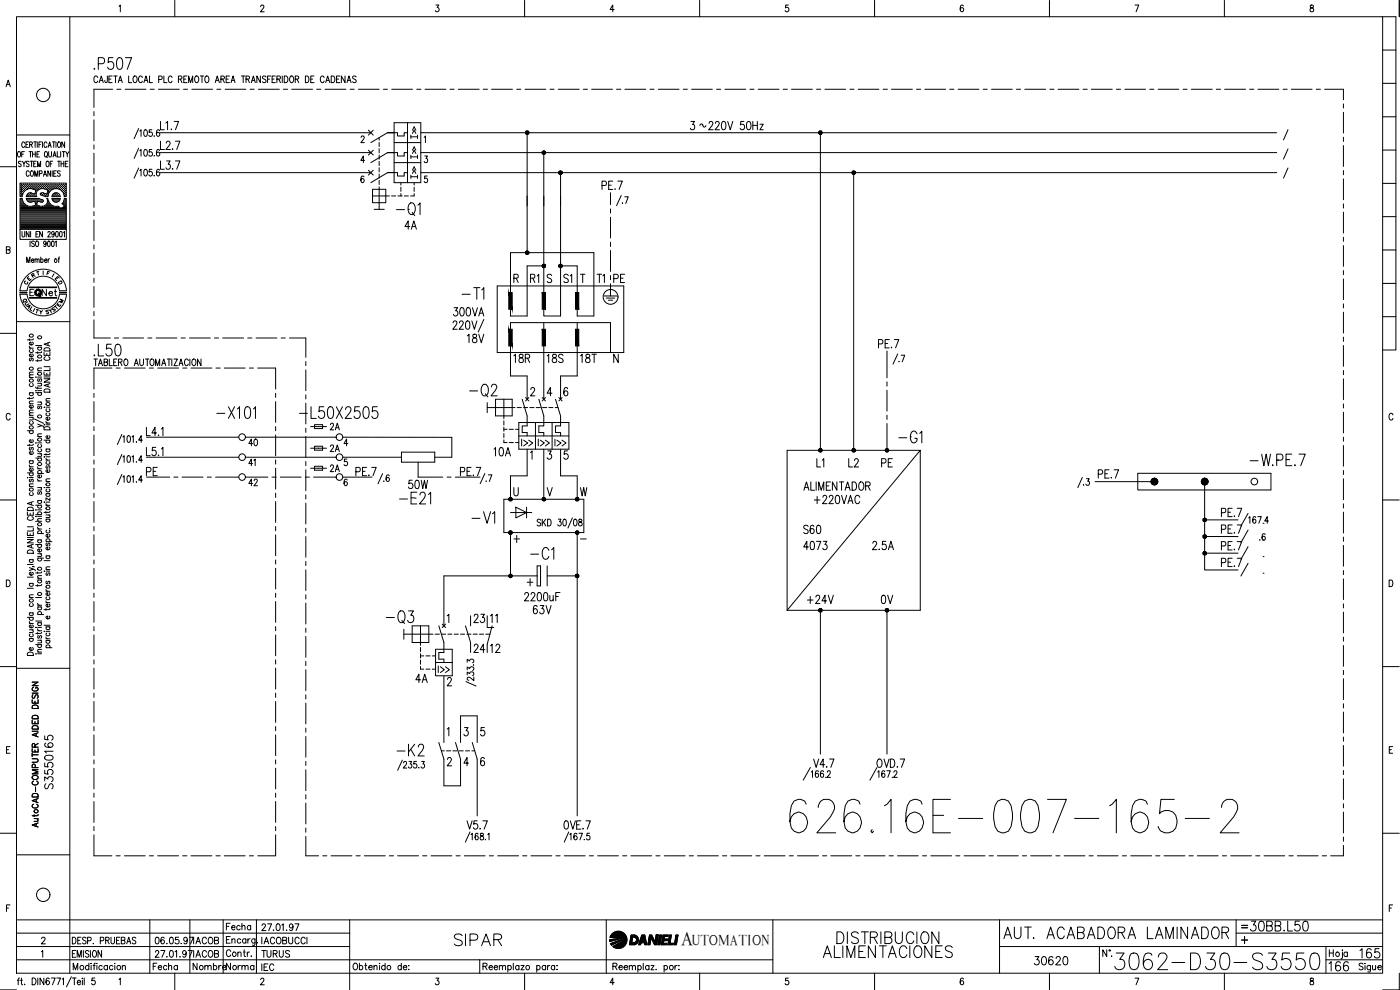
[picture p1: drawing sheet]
<svg xmlns="http://www.w3.org/2000/svg" width="420mm" height="297mm" viewBox="0 0 420 297" stroke-linecap="round" stroke-linejoin="round" font-family="sans-serif">
<defs><g id="words">
<text font-size="15.4" x="236" y="251.2">626.16E-007-165-2</text>
<text font-size="8.8" x="333.4" y="292.1">3062-D30-S3550</text>
<g font-size="7.5">
<text x="117.8" y="66">-Q1</text>
<text x="139.7" y="120.3">-Q2</text>
<text x="114.7" y="188.4">-Q3</text>
</g>
<g font-size="7.1">
<text x="137.6" y="91">-T1</text>
<text x="26.8" y="107.9">.L50</text>
<text x="63.9" y="126.6">-X101</text>
<text x="88.5" y="126.6">-L50X2505</text>
<text x="268.5" y="134.1">-G1</text>
<text x="373.9" y="141.1">-W.PE.7</text>
<text x="118.5" y="152.4">-E21</text>
<text x="140.4" y="158.4">-V1</text>
<text x="158" y="169">-C1</text>
<text x="117.8" y="227.9">-K2</text>
<text x="135.1" y="285">SIPAR</text>
<text x="249.8" y="284.3">DISTRIBUCION</text>
<text x="300.2" y="282.9">AUT. ACABADORA LAMINADOR</text>
<text x="245.9" y="288.6">ALIMENTACIONES</text>
</g>
<text font-size="6.6" x="26.8" y="21.9">.P507</text>
<g font-size="6.2">
<text x="158.7" y="185.6">63V</text>
<text x="373.9" y="280.5">30BB.L50</text>
<text x="397.6" y="292.5">166</text>
<text x="406.8" y="288.6">165</text>
</g>
<text font-size="5.9" x="204.4" y="283.5">A</text>
<g font-size="5.7">
<text x="206" y="40.2">3 220V 50Hz</text>
<text x="120.3" y="69.8">4A</text>
<text x="158" y="86.1">R1</text>
<text x="167.9" y="86.1">S1</text>
<text x="177.8" y="86.1">T1</text>
<text x="183.1" y="86.1">PE</text>
<text x="134.8" y="96">300VA</text>
<text x="139" y="104.1">18V</text>
<text x="153.1" y="110.1">18R</text>
<text x="163" y="110.1">18S</text>
<text x="172.9" y="110.1">18T</text>
<text x="147.1" y="137.9">10A</text>
<text x="42.7" y="143.9">PE</text>
<text x="105.5" y="143.9">PE.7</text>
<text x="253.6" y="141.5">L2</text>
<text x="263.5" y="141.5">PE</text>
<text x="121.4" y="147.8">50W</text>
<text x="243.1" y="152.4">+220VAC</text>
<text x="239.9" y="161.2">S60</text>
<text x="239.9" y="166.2">4073</text>
<text x="260.7" y="166.2">2.5A</text>
<text x="240.9" y="182.4">+24V</text>
<text x="263.2" y="182.4">0V</text>
<text x="141.1" y="188">23</text>
<text x="141.1" y="196.8">24</text>
<text x="146" y="196.8">12</text>
<text x="123.5" y="206">4A</text>
<text x="16.9" y="237.8" transform="rotate(-90 16.9 237.8)">S3550165</text>
<text x="309" y="290.7">30620</text>
</g>
<g font-size="5.3">
<text x="97.7" y="130.2">2A</text>
<text x="73.4" y="135.1">40</text>
<text x="97.7" y="136.9">2A</text>
<text x="73.4" y="141.1">41</text>
<text x="97.7" y="142.9">2A</text>
<text x="248" y="141.5" transform="rotate(-90 248 141.5)">L1</text>
<text x="73.4" y="147.1">42</text>
<text x="373.6" y="158.4">167</text>
<text x="150.3" y="188" transform="rotate(-90 150.3 188)">11</text>
<text x="262.1" y="234.6">167</text>
<text x="77.3" y="288.6">TURUS</text>
</g>
<g font-size="4.9">
<text x="11.3" y="90">Net</text>
<text x="380.6" y="163.3" transform="rotate(-90 380.6 163.3)">.6</text>
<text x="130.2" y="202.8">I&gt;&gt;</text>
<text x="66.7" y="280.1">Fecha</text>
<text x="56.8" y="284.3">IACOB</text>
<text x="77.3" y="284.3">IACOBUCCI</text>
<text x="44.8" y="292.1">Fecha</text>
<text x="56.8" y="292.1">Nombre</text>
<text x="66.7" y="292.1">Norma</text>
</g>
<text font-size="4.4" x="207.7" y="283.5">UTOMATION</text>
<g font-size="4">
<text x="12.7" y="83.6">F</text>
<text x="7.1" y="85.4">E</text>
<text x="8.1" y="84.3">R</text>
<text x="16.2" y="86.4">D</text>
<text x="5.6" y="92.1">Q</text>
<text x="6.3" y="92.8">U</text>
<text x="6.7" y="93.8">A</text>
<text x="14.5" y="94.5">S</text>
<text x="16.6" y="92.1">M</text>
</g>
<g font-size="3.5">
<text x="6" y="86.4">C</text>
<text x="371.5" y="279.8">=</text>
</g>
<text font-size="2.6" x="172.9" y="163">-</text>
</g></defs>
<!-- layer: XR-FG100|CART -->
<g fill="none" stroke="#000" stroke-width=".3">
<path d="M5 5h410v287h-410zM21 5v287M35.7 1.9l.4-.4v2M52.5 .1v4.9M78.2 2l.3-.5h.4l.3 .4-.2 .7-.9 .9h1.2M104.9 .1v4.9M130.8 1.5h.9l-.5 .8a.62 .62 0 0 1 .5 .9 .62 .62 0 0 1-1.1 0M157.4 .1v4.9M184.3 2.9h-1.2l.8-1.4v2M210 .1v4.9M236.6 1.5h-.8l-.1 .9a.62 .62 0 0 1 .9 0 .62 .62 0 0 1-.1 .9 .62 .62 0 0 1-.9-.1M262.5 .1v4.9"/>
<path d="M289.1 1.8l-.3-.3a1.12 1.12 0 0 0-.6 1 1.12 1.12 0 0 0 .6 1 .59 .59 0 0 0 .4-.8 .59 .59 0 0 0-1-.1v.3M315 .1v4.9M340.7 1.5h1.1l-.8 2M367.5 .1v4.9M393.3 1.6v.6a.75 .75 0 0 1 .8 .4 .75 .75 0 0 1-.2 .9 .66 .66 0 0 1-.8-.6 .66 .66 0 0 1 .9-.6l.1-.7zM415 5h3.9v100h-3.9M415 15h3.9M419.9 .1v4.9M1.8 26l.7-2 .6 2M2.1 25.3h.8M415 35h3.9M415 25h3.9"/>
<path d="M0 50h5M5 40.5h16M5.5 45.5h.1a.83 .83 0 0 1 .6 .8 .83 .83 0 0 1-.6 .8 1.17 1.17 0 0 1-.1-1.6zM6.1 56.8h.1M6.1 56.2h.1M6.1 55.6h.1M6.1 57.5h.1M6.1 58.1h.1M6.1 58.7h.1M6.1 59.7h.4M6.3 57.2h.2M6.3 56.5h.2"/>
<path d="M6.3 55.9h.2M6.3 55.3h.2M6.3 57.8h.2M6.3 58.4h.2M6.3 48.6l-.2-.2-.6 .2 .1 .3 .7 .6-.2 .5-.6-.2M6.4 55.2v.2M6.4 55.8v.2M6.4 56.5v.1M6.4 57.1v.2M6.4 57.7v.2M6.4 58.4v.1M6.5 46.3h.5"/>
<path d="M6.6 59.5h-.6v9.3h13.9v-9.3h-.6l-.2 .8M6.6 56.8h.2M6.6 56.2h.2M6.6 55.6h.2M6.6 57.5h.2M6.6 58.1h.2M6.7 59.5l.1 .8M6.7 55.5v.2M6.7 56.1v.2M6.7 56.8v.1M6.7 57.4v.2M6.7 58v.2"/>
<path d="M6.7 48.4l.5 .7 .5-.7M6.8 58.3l-.1 .7M6.9 57.2h.2M6.9 56.5h.2M6.9 55.9h.2M6.9 55.3h.2M7 55.2v.2M7 55.8v.2M7 56.5v.1M7 57.1v.2M7.2 49.1v.9M7.3 56.8h.1"/>
<path d="M7.3 56.2h.1M7.3 55.6h.1M7.3 45.5h-.8v1.6M7.3 55.5v.2M7.3 56.1v.2M7.3 56.8v.1M7.4 43a.46 .46 0 0 0-.6-.4 .46 .46 0 0 0-.3 .6v.4a.46 .46 0 0 0 .4 .6 .46 .46 0 0 0 .5-.4M7.6 56.5h.1M7.6 55.9h.1M7.6 55.3h.1M7.7 55.2v.2M7.7 55.8v.2"/>
<path d="M7.7 56.5v.1M7.8 43.4h.5M7.9 56.8h.1M7.9 56.2h.1M7.9 55.6h.1M8 55.5v.2M8 56.1v.2M8 56.8h.1M8 59.8l.7 .8M8 58.7l-.1 .3M8 59.7h3.6M8 58.7h.1"/>
<path d="M8.2 56.5h.2M8.2 55.9h.2M8.2 55.3h.2M8.2 58.4h.2M8.3 55.2v.2M8.3 55.8v.2M8.3 56.5v.1M8.3 58.4v.1M8.6 42.6h-.8v1.6h.8M8.6 56.2h.1M8.6 55.6h.1M8.6 58.7h.1"/>
<path d="M8.6 55.5v.2M8.6 56.1v.2M8.6 58.7v.1M8.7 58.1l-.1 .1M8.7 57.9l-.7 .8M8.7 48.6l-.3-.2-.5 .2 .1 .3 .7 .6-.3 .5-.5-.2M8.7 45.5h.8M8.8 51.6a.46 .46 0 0 0-.6-.3 .46 .46 0 0 0-.3 .5v.5a.46 .46 0 0 0 .3 .6 .46 .46 0 0 0 .6-.4M8.8 56.5h.2M8.8 55.9h.2M8.8 55.3h.2M8.8 58.4h.2"/>
<path d="M8.9 43.4l.7-.1v-.6l-.7-.1v1.6M8.9 55.2v.2M8.9 55.8v.2M8.9 56.5h.1M8.9 58.4v.1M9.1 48.4h.8M9.1 45.5v1.6M9.2 56.2h.1M9.2 55.6h.1M9.2 58.1h.1M9.2 58.7h.1M9.2 55.5v.2"/>
<path d="M9.2 56.1v.2M9.2 58v.2M9.2 58.7v.1M9.3 43.4l.4 .8M9.4 51.3a.86 .86 0 0 1 .7 .8 .86 .86 0 0 1-.7 .8 1.19 1.19 0 0 1 0-1.6zM9.5 57.9h-.8M9.5 57.9l.9 .3 .4-1.1-.9-.3a2.41 2.41 0 0 0-3.1 1.4M9.5 56.5h.2M9.5 55.9h.2M9.5 55.3h.2M9.5 58.4h.2M9.5 48.4v1.6"/>
<path d="M9.6 55.2v.2M9.6 55.8v.2M9.6 56.5v.1M9.6 58.4v.1M9.8 46.3h.8M9.8 45.5v1.6M9.8 56.2h.1M9.8 55.6h.1M9.8 58.7h.1M9.9 55.5v.2M9.9 56.1v.2M9.9 58.2h.1"/>
<path d="M9.9 58.7v.1M10.1 56.5h.2M10.1 55.9h.2M10.1 55.3h.2M10.1 58.4h.2M10.1 49.1h.5M10.1 42.6h.9M10.2 55.2v.2M10.2 55.8v.2M10.2 56.5v.1M10.2 58.4v.1M10.4 52.9v-1.6l.5 1.6 .4-1.6v1.6"/>
<path d="M10.5 56.8h.1M10.5 56.2h.1M10.5 55.6h.1M10.5 58.7h.1M10.5 55.5v.2M10.5 56.1v.2M10.5 56.8v.1M10.5 58.7v.1M10.5 42.6v1.6M10.6 58.1h.1M10.6 45.5v1.6M10.8 56.5h.1"/>
<path d="M10.8 55.9h.1M10.8 55.3h.1M10.8 55.2v.2M10.8 55.8v.2M10.8 56.5v.1M10.9 48.4h-.8v1.6h.8M10.9 57.2h.1M11.1 56.8h.1M11.1 56.2h.1M11.1 55.6h.1M11.1 46.3h.5M11.1 55.5v.2"/>
<path d="M11.1 56.1v.2M11.1 56.8v.1M11.2 42.6v1.6M11.3 50v-1.6l.4 1.6 .5-1.6v1.6M11.4 56.5h.2M11.4 55.9h.2M11.4 55.3h.2M11.5 55.2v.2M11.5 55.8v.2M11.5 56.5v.1M11.5 57a1.46 1.46 0 0 0-.4 2h-3.2M11.6 59.5h-3.7l.1 .3"/>
<path d="M11.6 59.5l.2 .1M11.7 43.4h.4M11.7 56.2h.2M11.7 55.6h.2M11.8 55.5v.2M11.8 56.1v.2M11.8 56.8l-.3 .2M11.8 59.6l1.1 .4 .1 .5-.3 .1M11.8 52.1l.7-.1v-.7h-.7v1.6M11.9 45.5h-.8v1.6h.8M12 56.5h.2M12 55.9h.2"/>
<path d="M12 55.3h.2M12.1 55.2v.2M12.1 55.8v.2M12.1 56.5v.1M12.2 58v.4M12.2 58.5l1 .3M12.3 58h-.2M12.4 56.2h.1M12.4 55.6h.1M12.4 58.1h.1M12.4 55.5v.2M12.4 56.1v.2"/>
<path d="M12.4 58v.2M12.4 42.6h-.7v1.6M12.7 56.5h.1M12.7 55.9h.1M12.7 55.3h.1M12.7 58.4h.1M12.7 42.6v1.6M12.7 55.2v.2M12.7 55.8v.2M12.7 58.4v.1M12.8 56.6l.7 .1M12.8 56.6l-1 .2"/>
<path d="M13 56.2h.1M13 55.6h.1M13 58.1h.1M13 52.9l.5-1.6 .5 1.6M13 55.5v.2M13 56.1v.2M13 58v.2M13.1 57.9h-.8M13.2 52.4h.6M13.3 56.5h.2M13.3 55.9h.2M13.3 55.3h.2"/>
<path d="M13.3 58.4h.2M13.4 55.2v.2M13.4 55.8v.2M13.4 56.5v.1M13.4 58.4v.1M13.5 56.8l.9 .3-.3 1.1-1-.3M13.5 45.5h.2a.79 .79 0 0 1 .6 .8 .79 .79 0 0 1-.8 .8l-.2-.6zM13.6 56.2h.2M13.6 55.6h.2M13.6 58.7h.2M13.7 55.5v.2M13.7 56.1v.2"/>
<path d="M13.7 58.7v.1M13.8 46.8l.4 .5M13.9 56.5h.2M13.9 55.9h.2M13.9 55.3h.2M13.9 58.4h.2M14 48.4h.1a.86 .86 0 0 1 .7 .8 .86 .86 0 0 1-.7 .8 1.25 1.25 0 0 1-.1-1.6zM14 55.2v.2M14 55.8v.2M14 56.5v.1M14 58.4v.1M14.1 59.5h.3l.1 .8"/>
<path d="M14.1 59.5a1.69 1.69 0 0 1-.4 1.9 1.69 1.69 0 0 1-1.9 .4M14.1 43a.46 .46 0 0 0-.6-.4 .46 .46 0 0 0-.3 .6v.4a.46 .46 0 0 0 .3 .6 .46 .46 0 0 0 .6-.4M14.3 58.7h.1M14.3 56.8h.1M14.3 56.2h.1M14.3 55.6h.1M14.3 58.1h.1M14.3 55.5v.2M14.3 56.1v.2M14.3 56.8v.1M14.3 58v.2M14.4 57.5h.1"/>
<path d="M14.4 44.2l.5-1.6 .5 1.6M14.5 58.3l-.1 .7-1.2-.2M14.6 57.2h.1M14.6 56.5h.1M14.6 55.9h.1M14.6 55.3h.1M14.6 57.8h.1M14.6 45.5v1.1l.3 .5h.3l.3-.5v-1.1M14.6 43.7h.6M14.6 55.2v.2M14.6 55.8v.2M14.6 56.5v.1"/>
<path d="M14.6 57.1v.2M14.6 57.7v.1M14.9 56.8h.1M14.9 56.2h.1M14.9 55.6h.1M14.9 55.5v.2M14.9 56.1v.2M14.9 56.8v.1M15 57.4a2.47 2.47 0 0 1 4.2 .8M15.1 49.1h.4M15.1 57.4l-.6 .8M15.2 51.3v1.6l-.8-1.6v1.6"/>
<path d="M15.2 56.5h.2M15.2 55.9h.2M15.2 55.3h.2M15.3 55.2v.2M15.3 55.8v.2M15.3 56.5v.1M15.5 56.2h.2M15.5 55.6h.2M15.6 56.8h-.1M15.6 55.5v.2M15.6 56.1v.2M15.6 59h2.5"/>
<path d="M15.7 51.3v1.6M15.7 59.8l.3 .5M15.7 59.8l-.1-.3h2.5l-.1 .3M15.7 58.7l-.1 .3M15.7 59.7h2.2M15.7 42.6h.9M15.8 48.4h-.7v1.6M15.8 56.5h.2M15.8 55.9h.2M15.8 55.3h.2M15.9 47.1l.5-1.6 .4 1.6M15.9 55.2v.2"/>
<path d="M15.9 55.8v.2M15.9 56.5v.1M15.9 58.2l.6-.3h.6l.9 .8M16 58.2l-.3 .5M16 58.4l-.1 .1M16.1 46.6h.6M16.1 52h.5M16.1 42.6v1.6M16.2 56.2h.1M16.2 55.6h.1M16.2 58.7h.1M16.2 55.5v.2"/>
<path d="M16.2 56.1v.2M16.2 58.2h.1M16.2 58.7v.1M16.3 58.1h.1M16.5 56.5h.1M16.5 55.9h.1M16.5 55.3h.1M16.5 58.4h.1M16.6 55.2v.2M16.6 55.8v.2M16.6 56.5h.1M16.6 58.4v.1"/>
<path d="M16.8 56.2h.1M16.8 55.6h.1M16.8 58.1h.1M16.8 58.7h.1M16.8 42.6v1.6M16.8 55.5v.2M16.8 56.1v.2M16.8 58v.2M16.8 58.7v.1M16.9 51.3h-.8v1.6h.8M17.1 56.5h.2M17.1 55.9h.2"/>
<path d="M17.1 55.3h.2M17.1 58.4h.2M17.2 45.5v1.6h.7M17.2 55.2v.2M17.2 55.8v.2M17.2 56.5v.1M17.2 58.4v.1M17.3 48.4h.8M17.4 56.2h.2M17.4 55.6h.2M17.4 58.7h.2M17.5 42.7l.1-.1a.82 .82 0 0 1 .6 .8 .82 .82 0 0 1-.7 .8l-.2-.6z"/>
<path d="M17.5 55.5v.2M17.5 56.1v.2M17.5 58.7v.1M17.7 48.4v1.6M17.7 56.5h.2M17.7 55.9h.2M17.7 55.3h.2M17.8 55.2v.2M17.8 55.8v.2M17.8 56.5v.1M18 58.7l.1 .3M18 59.8l-.7 .8"/>
<path d="M18.1 51.5l-.3-.2-.6 .2 .1 .3 .6 .4 .2 .4-.3 .3-.6-.3M18.1 56.8h.1M18.1 56.2h.1M18.1 55.6h.1M18.1 55.5v.2M18.1 56.1v.2M18.1 56.8v.1M18.2 45.5v1.6M18.3 49.1h.8M18.3 48.4v1.6M18.4 56.5h.1M18.4 55.9h.1"/>
<path d="M18.4 55.3h.1M18.5 57.1v.1M18.5 55.2v.2M18.5 55.8v.2M18.5 56.5v.1M18.7 45.5h.8M18.7 56.8h.1M18.7 56.2h.1M18.7 55.6h.1M18.8 55.5v.2M18.8 56.1v.2M18.8 56.8v.1"/>
<path d="M18.8 57.4v.1M18.8 57.5h.1M19 57.2h.2M19 56.5h.2M19 55.9h.2M19 55.3h.2M19 57.8h.2M19.1 45.5v1.6M19.1 55.2v.2M19.1 55.8v.2M19.1 56.5v.1M19.1 57.1v.2"/>
<path d="M19.1 57.7v.2M19.1 58.3l.2 .7h.6v-4.1h-13.9v4.1h.6M19.1 48.4v1.6M19.3 56.8h.2M19.3 56.2h.2M19.3 55.6h.2M19.3 57.5h.2M19.3 58.1h.2M19.3 58.7h.2M19.4 42.6v1.6l-.9-1.6v1.6M19.4 55.5v.2M19.4 56.1v.2"/>
<path d="M19.4 56.8v.1M19.4 57.4v.2M19.4 58v.2M19.4 58.7v.1M19.4 59.7h.4M19.6 49.1h.5M19.6 57.2h.2M19.6 56.5h.2M19.6 55.9h.2M19.6 55.3h.2M19.6 57.8h.2M19.6 58.4h.2"/>
<path d="M19.7 45.5l.5 .8 .5-.8M19.7 55.2v.2M19.7 55.8v.2M19.7 56.5v.1M19.7 57.1v.2M19.7 57.7v.2M19.7 58.4v.1M20.2 46.3v.8M20.4 48.4h-.8v1.6h.8M415 55h3.9M415 45h3.9M1.9 75l1-.1 .1-.7-1.1-.2v2l1-.1 .1-.6-.4-.3"/>
<path d="M6 68.8v3h13.9v-3M6.1 64.5h13.7M6.1 64.2h13.7M6.1 63.8h13.7M6.1 63.5h13.7M6.1 63.2h13.7M6.1 62.9h13.7M6.1 62.6h12.1M6.1 62.3h11.7M6.1 61.9h2.3M6.1 61.6h1.6M6.1 61.3h1.2"/>
<path d="M6.1 61h1M6.1 60.6h.8M6.1 60.4h.6M6.1 60h.5M6.1 64.8h13.7M6.1 65.1h13.7M6.1 65.4h13.7M6.1 65.7h13.7M6.1 66.1h13.7M6.1 66.4h13.7M6.1 66.7h13.7M6.1 67h13.7"/>
<path d="M6.1 67.3h13.7M6.1 67.6h13.7M6.1 68h13.7M6.1 68.3h13.7M6.1 68.6h13.7M6.6 69.5v1.4l.3 .2 .5-.2v-1.4M6.8 60.3l.6 .8 .8 .6M8 78.8v-1.7l.5 1.7 .5-1.7v1.7M8.1 60h4.5M8.4 60.4h1.7M8.7 60.6l.6 .1 1.1-.3 .3 1.1-1.3 .4-1.2-.2M8.7 69.5v1.6l-.8-1.6v1.6"/>
<path d="M9 72.3v1.7M9.2 69.5v1.6M9.4 78.1h.7v-.3a.46 .46 0 0 0-.7 .4 .46 .46 0 0 0 .6 .5l.1-.2M9.8 61.9h2.1M10.3 72.5l-.3-.2-.5 .2 .1 .5 .6 .3 .1 .4-.3 .3-.5-.3M10.5 78l.3-.3 .3 .1v1M10.5 77.7v1.1M10.5 60.4h.7M10.6 60.6h.5M10.7 61h.3M10.7 61.6h.3M10.8 61.3h.2"/>
<path d="M10.8 70.2h.5M10.9 72.4l.1-.1a.86 .86 0 0 1 .6 .9 .86 .86 0 0 1-.6 .8 1.2 1.2 0 0 1-.1-1.6zM11.1 78l.3-.3 .3 .1 .1 1M11.6 69.5h-.8v1.6h.8M11.6 60.4h1.4M12.2 77.9a.49 .49 0 0 1 .8 .2 .49 .49 0 0 1-.5 .7l-.3-.3M12.2 77.1v1.7M12.7 60.7l-1.4-.4-.3 1.2 .8 .3M12.7 69.5v1.6l-.8-1.6v1.6M13.3 61.9h2.8M13.4 78.1h.7l-.1-.3a.43 .43 0 0 0-.6 .2 .43 .43 0 0 0 .1 .5 .43 .43 0 0 0 .6 0M13.8 61.6h1.6"/>
<path d="M13.8 72.9a.4 .4 0 0 1-.4 .4 .4 .4 0 0 1-.3-.5l.3-.5a.95 .95 0 0 1 0 1.7l-.3-.3M14.1 61.3h.9M14.3 61h.5M14.4 60.6h.2M14.4 69.8l.1-.3a.44 .44 0 0 1 .6 .2 .44 .44 0 0 1-.2 .6l-.6 .8h.9M14.4 60.4h.1M14.4 72.4l.2-.1a.95 .95 0 0 1 0 1.7l-.3-.7zM14.4 77.7v1.1M14.5 60.3l.6 .8M14.9 77.7l-.5 .4M15 61.1l.9 .6M15.6 72.4l.2-.1a.95 .95 0 0 1 0 1.7l-.3-.7z"/>
<path d="M15.8 60h2M15.9 61.7l1.5 .1M15.9 60.3l.5 .3M16.1 60.4h1.4M16.3 70a.4 .4 0 0 1-.5 .5 .4 .4 0 0 1-.3-.6l.3-.4a.95 .95 0 0 1 0 1.6l-.3-.2M16.4 60.6h.9M16.6 72.6l.3-.3v1.7M16.8 69.5h.2a.95 .95 0 0 1 0 1.6l-.3-.7zM17.4 77.7h.5M17.9 77.1l-.3 .3v1.4M18 69.5h.2a.95 .95 0 0 1 0 1.6l-.3-.7zM18.4 62.6h1.4"/>
<path d="M18.9 61h.9M18.9 62.3h.9M18.9 61.3h.9M19 69.8l.3-.3v1.6M19 60.6h.8M19.2 60.3l-.6 .8 .7 .8-1 .6-.9-.6M19.2 61.6h.6M19.2 60.4h.6M19.3 60h.5M19.5 61.9h.3M415 75h3.9M415 65h3.9"/>
<path d="M5 96.5h16M6 88.3a7 7 0 0 0 7 6.5 7 7 0 0 0 7-6.5M6 87.2a7 7 0 0 1 7-6.4 7 7 0 0 1 7 6.4M8.1 88.3a4.9 4.9 0 0 0 4.9 4.4 4.9 4.9 0 0 0 4.8-4.4M8.1 87.2a4.9 4.9 0 0 1 4.9-4.3 4.9 4.9 0 0 1 4.8 4.3M8.9 89.3h8.1M8.9 89.4h8.1M8.9 86.3h8.1M8.9 86.1h8.1M9 89.4h7.9M9 86.2h7.9M10.2 86.8h-1.2v1.9"/>
<path d="M10.9 92.8l.7 .2M11.9 93.1l.4 .6 .4-.5M12.3 93.7l-.1 .5M415 95h3.9M415 85h3.9M0 100h5M8.8 103.9l.1 .4 .4 .2M8.8 101.7v.5M8.8 119.2v.5M8.8 117.8h1.2M8.8 113.3h1.2M8.8 104.5h1.2"/>
<path d="M9.1 117.8a.51 .51 0 0 0-.1 .8 .51 .51 0 0 0 .8 0 .51 .51 0 0 0-.1-.8M9.1 115.1a.51 .51 0 0 0-.1 .7 .51 .51 0 0 0 .8 0 .51 .51 0 0 0-.1-.7M9.1 107.5l-.3 .3 .1 .4h.3l.3-.6 .2-.1 .3 .3-.3 .5M9.1 104.9a.51 .51 0 0 0-.1 .7 .51 .51 0 0 0 .8 0 .51 .51 0 0 0-.1-.7M9.7 106.2a.5 .5 0 0 1 .1 .7 .5 .5 0 0 1-.7 0 .5 .5 0 0 1 0-.7h.2v.9M9.7 102.6a.5 .5 0 0 1 .1 .7 .5 .5 0 0 1-.7 .1 .5 .5 0 0 1-.1-.7l.3-.1v.9M10 119.2l-.3 .3h-1.5M10 112.5l-1.1 .1-.1 .3 .3 .4M10 111.7h-1.1l-.1 .4 .3 .4M10 101.6l-.1 .3-1.7 .1M10.7 117.2h.2zM10.7 116.1l.3 .4h1.5"/>
<path d="M10.7 117.8h1.8M10.7 103.7h1.8M10.8 113.2h.1M11.3 105.6v.5M11.3 107.9v.5M11.3 116.2v.5M11.3 117.2h1.2M11.3 115h1.2M11.3 113.1h1.2M11.3 111.2h1.2M11.3 104.2h1.2M11.6 117.8a.49 .49 0 0 0-.1 .7 .49 .49 0 0 0 .7 0 .49 .49 0 0 0 0-.7"/>
<path d="M11.6 113.7l-.3 .2 .3 .6 .4-.8h.4l.1 .5-.3 .3M11.6 104.2a.51 .51 0 0 0-.1 .7 .51 .51 0 0 0 .8 0 .51 .51 0 0 0-.1-.7M12.1 115l.4 .4-.1 .3-1.1 .1M12.5 110.4l-1.1 .1-.1 .4 .3 .3M12.5 107.9l-.1 .3h-1.7M12.5 105.5l-.1 .3h-1.7M13.2 113.7h1.8l-1.8 1h1.8M13.2 111.6v1h1.8v-1M13.2 105.7v.9h1.8v-.9M13.2 113.1h1.8M13.2 110h1.8M13.3 117a.98 .98 0 0 1 1.1-.3 .98 .98 0 0 1 .6 1h-1.8z"/>
<path d="M13.3 104.6a.98 .98 0 0 1 1.1-.2 .98 .98 0 0 1 .6 .9h-1.8zM13.6 107a.54 .54 0 0 0-.4 .7 .54 .54 0 0 0 .7 .4h.4a.54 .54 0 0 0 .7-.4 .54 .54 0 0 0-.4-.7M14.1 106.1v.5M14.1 112v.6M14.4 102.9v.7M14.4 115.3v.7M15 119.6l-1.1 .1-.1 .3 .3 .3M15 115.1l-1.8 .5 1.8 .6M15 110.3v.9h-1.8M15 102.7l-1.8 .6 1.8 .5M3 124.5a.61 .61 0 0 0-.7-.5 .61 .61 0 0 0-.4 .8v.5a.61 .61 0 0 0 .4 .7 .61 .61 0 0 0 .7-.5M8.2 129.2h1.8"/>
<path d="M8.8 139.5l.1 .4 .4 .2M8.8 138.2h1.2M8.8 133.3v.5M8.8 125.2h1.2M8.8 124.6h1.2M8.8 121.1h1.2M9.1 138.2a.51 .51 0 0 0-.1 .8 .51 .51 0 0 0 .8 0 .51 .51 0 0 0-.1-.8M9.1 134.3l-.3 .3 .3 .5 .4-.8h.4l.1 .5-.3 .3M9.1 129.2a.51 .51 0 0 0-.1 .8 .51 .51 0 0 0 .8 0 .51 .51 0 0 0-.1-.8M9.1 126.5l-.2 .1a.52 .52 0 0 0 .5 .7 .52 .52 0 0 0 .3-.8M9.7 125.2l.3 .4-.1 .3-1.1 .1M9.7 135.5a.5 .5 0 0 1 .1 .7 .5 .5 0 0 1-.7 0 .5 .5 0 0 1 0-.7h.2v.9"/>
<path d="M9.7 131.9l.2 .2a.53 .53 0 0 1-.5 .7 .53 .53 0 0 1-.4-.8l.3-.1v.9M9.7 121.6a.5 .5 0 0 1 .1 .7 .5 .5 0 0 1-.7 0 .5 .5 0 0 1 0-.7h.2v.9M10 133.3l-.3 .3h-1.5M10 123.9h-1.1l-.1 .4 .3 .3M10 123l-1.1 .1-.1 .4 .3 .4M10 120.3l-1.1 .1-.1 .4 .3 .3M10.4 125.7l2.7 1.3M10.7 132.9h.2zM10.7 137.4h1.8M11.3 127.2l1.2 .5-1.2 .4M11.3 136.1h1.2M11.3 132.9h1.2"/>
<path d="M11.3 131h1.2M11.3 120.6h1.2M11.6 137.4a.51 .51 0 0 0-.1 .8 .51 .51 0 0 0 .8 0 .51 .51 0 0 0-.1-.8M11.6 134.7a.51 .51 0 0 0-.1 .7 .51 .51 0 0 0 .8 0 .51 .51 0 0 0-.1-.7M11.6 133.4a.51 .51 0 0 0-.1 .7 .51 .51 0 0 0 .8 0 .51 .51 0 0 0-.1-.7M11.6 121.9l-.3 .3 .3 .5 .4-.8h.4l.1 .5-.3 .3M12.1 136.1l.4 .4-.1 .4h-1.1M12.1 120.6l.4 .4-.1 .4h-1.1M12.5 130.2h-1.1l-.1 .4 .3 .4M12.5 127.7l.5 .2 .1 .3M13.2 137.1h.2zM13.2 127.5h.2z"/>
<path d="M13.2 122.2h.2zM13.2 132.1h1.8M13.3 128.3a.96 .96 0 0 1 1.1-.3 .96 .96 0 0 1 .6 1h-1.8zM13.8 137.5l.1 .3 .4 .2M13.8 126.4l.1 .3 .4 .2M13.8 136.1v.5M13.8 138h1.2M13.8 137.1h1.2M13.8 134.7h1.2M13.8 127.5h1.2M13.8 126.9h1.2M13.8 122.2h1.2"/>
<path d="M13.8 120.3h1.2M14.1 139.7l-.3 .3 .1 .4h.3l.3-.6 .2-.1 .3 .3-.3 .5M14.1 138.5a.49 .49 0 0 0-.1 .7 .49 .49 0 0 0 .7 0 .49 .49 0 0 0 0-.7M14.1 134.7a.49 .49 0 0 0-.1 .7 .49 .49 0 0 0 .7 0 .49 .49 0 0 0 0-.7M14.1 132.1a.49 .49 0 0 0-.1 .7 .49 .49 0 0 0 .7 0 .49 .49 0 0 0 0-.7M14.1 123.9l-.2 .2a.52 .52 0 0 0 .5 .7 .52 .52 0 0 0 .3-.9M14.1 122.7l-.2 .1a.52 .52 0 0 0 .5 .7 .52 .52 0 0 0 .3-.8M14.7 130.8l.2 .1a.53 .53 0 0 1-.5 .7 .53 .53 0 0 1-.4-.8h.3v.8M14.7 125.2l.2 .1a.53 .53 0 0 1-.5 .8 .53 .53 0 0 1-.4-.8l.3-.1v.9M15 136l-.4 .4h-1.4M418 124.5a.61 .61 0 0 0-.7-.5 .61 .61 0 0 0-.4 .8v.5a.61 .61 0 0 0 .4 .7 .61 .61 0 0 0 .7-.5M0 150h5"/>
<path d="M8.2 159.8v.9h1.8v-.9M8.2 153.6v1h1.8v-1M8.2 158.1h1.8M8.2 141.9h1.8M8.3 143.2v.2zM8.5 152.3a.95 .95 0 0 1 1-.1 .95 .95 0 0 1 .5 1h-1.8zM8.6 155a.56 .56 0 0 0-.4 .7 .56 .56 0 0 0 .7 .4h.4a.56 .56 0 0 0 .7-.4 .56 .56 0 0 0-.4-.7M8.8 146h1.2M8.8 143.3h1.2M8.8 140.1h1.2M9.1 147.8a.49 .49 0 0 0-.1 .7 .49 .49 0 0 0 .8 0 .49 .49 0 0 0-.1-.7M9.1 143.8l-.3 .3 .3 .5 .4-.7h.4l.1 .4-.3 .3"/>
<path d="M9.1 141.9a.51 .51 0 0 0-.1 .7 .51 .51 0 0 0 .8 0 .51 .51 0 0 0-.1-.7M9.1 154v.6M9.4 150.7v.8M9.7 140.5a.51 .51 0 0 1 0 .7 .51 .51 0 0 1-.7 .1 .51 .51 0 0 1 0-.7l.3-.1v.9M10 158.4v.9h-1.8M10 150.5l-1.8 .6 1.8 .6M10 145.2h-1.1l-.1 .4 .3 .4M10.7 154.9h.2zM10.7 153h.2zM10.7 156.4h1.8M10.7 154.4h1.8M10.7 151.6h1.8"/>
<path d="M11.3 158.1l.1 .4 .4 .2M11.3 143.7l.1 .4 .4 .2M11.3 140.1l.1 .3 .4 .3M11.3 146.3h1.2M11.3 158.7h1.2M11.3 154.9h1.2M11.3 153h1.2M11.3 150.2h1.2M11.3 144.3h1.2M11.3 142.1h1.8M11.3 140.7h1.2M11.6 154.4a.49 .49 0 0 1-.1-.7 .49 .49 0 0 1 .7 0 .49 .49 0 0 1 0 .7"/>
<path d="M11.6 151.6a.51 .51 0 0 0-.1 .7 .51 .51 0 0 0 .8 0 .51 .51 0 0 0-.1-.7M11.6 150.2a.51 .51 0 0 0-.1 .7 .51 .51 0 0 0 .8 0 .51 .51 0 0 0-.1-.7M11.6 147.5l-.3 .3 .1 .4h.3l.3-.6 .2-.1 .3 .3-.3 .5M11.6 142.1a.51 .51 0 0 1-.1-.8 .51 .51 0 0 1 .8 0 .51 .51 0 0 1-.1 .8M12.1 146.3l.4 .3-.1 .4-1.1 .1M12.2 142.5a.5 .5 0 0 1 .1 .7 .5 .5 0 0 1-.7 0 .5 .5 0 0 1 0-.7h.2v.9M12.5 155.6l-1.1 .1-.1 .3 .3 .4M13.2 150.7h.2zM13.2 146.3h.2zM13.8 151.1l.1 .3 .4 .2M13.8 153.4v.6M13.8 155.8h1.2"/>
<path d="M13.8 154.5h1.2M13.8 151.6h1.2M13.8 150.7h1.2M13.8 148.1h1.2M13.8 146.3h1.2M13.8 144.5h1.2M14.1 159.1l-.2 .1a.52 .52 0 0 0 .5 .7 .52 .52 0 0 0 .3-.8M14.1 155.8l-.2 .1a.52 .52 0 0 0 .5 .7 .52 .52 0 0 0 .3-.8M14.1 148.1l-.2 .1a.52 .52 0 0 0 .5 .8 .52 .52 0 0 0 .3-.9M14.1 146.8a.49 .49 0 0 0-.1 .7 .49 .49 0 0 0 .7 0 .49 .49 0 0 0 0-.7M14.6 154.5l.4 .3-.1 .4-1.1 .1M14.7 141a.49 .49 0 0 1 0 .6 .49 .49 0 0 1-.6 .1 .49 .49 0 0 1-.1-.7h.3v.8"/>
<path d="M14.9 158.5l-.1 .1M15 153.4l-.4 .3h-1.4M15 149.4v.7l-1.2-.7v.7M15 143.7h-1.1l-.1 .4 .3 .4M415 150h4.9M1.9 174a1.01 1.01 0 0 1 1.2 1 1.01 1.01 0 0 1-1.2 1zM8.2 161.9h1.8l-1.8 1h1.8M8.2 176.5h1.8M8.2 173.2h1.8M8.2 169.4h1.8M8.2 161.3h1.8M8.3 165.3a.96 .96 0 0 1 1.1-.3 .96 .96 0 0 1 .6 1h-1.8z"/>
<path d="M8.8 170.3l1.2 .5-1.2 .4M8.8 179.3h1.2M8.8 175h1.2M8.8 167.9h1.2M9.1 175a.51 .51 0 0 0-.1 .8 .51 .51 0 0 0 .8 0 .51 .51 0 0 0-.1-.8M9.1 167.9a.49 .49 0 0 0-.1 .7 .49 .49 0 0 0 .8 0 .49 .49 0 0 0-.1-.7M9.1 160.1v.6M9.4 163.5v.8M9.7 171.7a.5 .5 0 0 1 .1 .7 .5 .5 0 0 1-.7 0 .5 .5 0 0 1 0-.7h.2v.9M9.9 170l.4 .1M10 178.5h-1.1l-.1 .4 .3 .4M10 170.8l.5 .2 .1 .3"/>
<path d="M10 163.3l-1.8 .6 1.8 .6M10.7 179.3h1.8M10.7 163.4h1.8M11.3 171.6v.5M11.3 175.4v.5M11.3 174h1.2M11.3 173.5h1.2M11.3 167.5h1.8M11.3 166.1h1.2M11.3 162h1.2M11.3 160.1h1.8M11.6 174a.51 .51 0 0 0-.1 .8 .51 .51 0 0 0 .8 0 .51 .51 0 0 0-.1-.8"/>
<path d="M11.6 167.5a.51 .51 0 0 0-.1 .7 .51 .51 0 0 0 .8 0 .51 .51 0 0 0-.1-.7M11.6 163.4a.51 .51 0 0 0-.1 .7 .51 .51 0 0 0 .8 0 .51 .51 0 0 0-.1-.7M11.6 162a.51 .51 0 0 0-.1 .7 .51 .51 0 0 0 .8 0 .51 .51 0 0 0-.1-.7M11.6 160.1l-.2-.1a.52 .52 0 0 1 .5-.8 .52 .52 0 0 1 .3 .9M12.1 166.1l.4 .4-.1 .4h-1.1M12.2 164.7a.5 .5 0 0 1 .1 .7 .5 .5 0 0 1-.7 0 .5 .5 0 0 1 0-.7h.2v.9M12.5 175.3l-.4 .4h-1.4M12.5 172.7l-1.1 .1-.1 .4 .3 .3M12.5 171.6l-.1 .3h-1.7M13.2 171.4h.2zM13.2 168.2h1.8M13.8 176.9l.1 .3 .4 .2"/>
<path d="M13.8 177.4h1.2M13.8 171.4h1.2M13.8 170.9h1.2M13.8 166.8h1.2M13.8 162.5h1.8M14.1 179.1l-.2 .1a.52 .52 0 0 0 .5 .8 .52 .52 0 0 0 .3-.9M14.1 174.4l-.3 .3 .3 .5 .4-.8h.4l.1 .5-.3 .3M14.1 171.9l-.3 .3 .1 .4h.3l.3-.7h.2l.3 .3-.3 .4M14.1 166.8a.49 .49 0 0 0-.1 .7 .49 .49 0 0 0 .7 0 .49 .49 0 0 0 0-.7M14.1 162.9l-.3 .3 .1 .4h.3l.3-.6 .2-.1 .3 .3-.3 .5M14.1 162.5l-.2-.1a.52 .52 0 0 1 .5-.8 .52 .52 0 0 1 .3 .9M14.7 177.8l.2 .2a.52 .52 0 0 1-.5 .7 .52 .52 0 0 1-.4-.8l.3-.1v.9"/>
<path d="M14.7 164.1a.5 .5 0 0 1 .1 .7 .5 .5 0 0 1-.7 .1 .5 .5 0 0 1-.1-.7l.3-.1v.9M14.7 160.3l.2 .2a.53 .53 0 0 1-.5 .7 .53 .53 0 0 1-.4-.8l.3-.1v.9M15 170.1l-1.1 .1-.1 .3 .3 .4M416.9 174a1 1 0 0 1 1.1 1 1 1 0 0 1-1.1 1zM8.2 185.2h1.8M8.3 195.9a.96 .96 0 0 1 1.1-.2 .96 .96 0 0 1 .6 1h-1.8zM8.8 186.5l.1 .3 .4 .3M8.8 191.6h1.2M8.8 189h1.2M8.8 187.1h1.2M8.8 183.9h1.2M9.1 191.6a.51 .51 0 0 0-.1 .7 .51 .51 0 0 0 .8 0 .51 .51 0 0 0-.1-.7"/>
<path d="M9.1 190.2a.51 .51 0 0 0-.1 .7 .51 .51 0 0 0 .8 0 .51 .51 0 0 0-.1-.7M9.1 185.2a.51 .51 0 0 0-.1 .8 .51 .51 0 0 0 .8 0 .51 .51 0 0 0-.1-.8M9.1 183.9l-.2 .1a.52 .52 0 0 0 .5 .7 .52 .52 0 0 0 .3-.8M9.1 181.1a.51 .51 0 0 0-.1 .7 .51 .51 0 0 0 .8 0 .51 .51 0 0 0-.1-.7M9.7 189l.3 .3-.1 .4-1.1 .1M9.7 194.3a.51 .51 0 0 1 0 .7 .51 .51 0 0 1-.7 0 .51 .51 0 0 1 0-.7h.3v.8M9.7 187.5a.51 .51 0 0 1 0 .7 .51 .51 0 0 1-.7 .1 .51 .51 0 0 1 0-.7l.3-.1v.9M10.7 196.2h.2zM10.7 188.2h.2zM10.7 193.4h1.8M10.7 186.3h1.8M11.3 188.7l.1 .3 .4 .3"/>
<path d="M11.3 181l.1 .4 .4 .2M11.3 189.8v.5M11.3 196.2h1.2M11.3 195.7h1.2M11.3 192.1h1.2M11.3 189.3h1.2M11.3 188.2h1.2M11.3 186.8h1.2M11.3 184.4h1.8M11.3 182.1h1.2M11.3 181.6h1.2M11.6 193.4a.51 .51 0 0 0-.1 .7 .51 .51 0 0 0 .8 0 .51 .51 0 0 0-.1-.7"/>
<path d="M11.6 190.7l-.3 .3 .1 .4h.3l.3-.6 .2-.1 .3 .3-.3 .5M11.6 186.8a.51 .51 0 0 0-.1 .8 .51 .51 0 0 0 .8 0 .51 .51 0 0 0-.1-.8M11.6 184.4a.51 .51 0 0 1-.1-.7 .51 .51 0 0 1 .8 0 .51 .51 0 0 1-.1 .7M11.6 182.1a.51 .51 0 0 0-.1 .7 .51 .51 0 0 0 .8 0 .51 .51 0 0 0-.1-.7M12.1 192.1l.4 .4-.1 .3-1.1 .1M12.5 194.8l-1.1 .1-.1 .4 .3 .4M12.5 189.7l-.4 .4h-1.4M13.2 189.4h.2zM13.2 187.6h1.8M13.8 191.1l.1 .4 .4 .2M13.8 180.3l.1 .4 .4 .1M13.8 194.3h1.8"/>
<path d="M13.8 192.2h1.2M13.8 191.7h1.2M13.8 189.4h1.2M13.8 188.1h1.2M13.8 182.6v.5M13.8 180.8h1.2M14.1 194.3l-.2-.1a.52 .52 0 0 1 .5-.7 .52 .52 0 0 1 .3 .8M14.1 192.2l-.2 .1a.52 .52 0 0 0 .5 .7 .52 .52 0 0 0 .3-.8M14.1 189.9l-.2 .2a.52 .52 0 0 0 .5 .7 .52 .52 0 0 0 .3-.9M14.1 188.1a.49 .49 0 0 0-.1 .7 .49 .49 0 0 0 .7 0 .49 .49 0 0 0 0-.7M14.7 184.9l.2 .1a.52 .52 0 0 1-.5 .7 .52 .52 0 0 1-.4-.8h.3v.8M14.7 181.3a.5 .5 0 0 1 .1 .6 .5 .5 0 0 1-.7 .1 .5 .5 0 0 1-.1-.7h.3v.8"/>
<path d="M15 182.5l-.4 .4h-1.4M0 200h5M5 200.5h16M9.7 216.1v1.1h1.7v-1.1M9.7 210v1h1.7v-1M9.7 204.7h1.7l-1.7 1h1.7M9.7 219.4h1.7M9.7 208h1.7M9.7 218a.97 .97 0 0 1 1.2-.3 .97 .97 0 0 1 .5 1.1h-1.7zM9.7 214.9a.97 .97 0 0 1 1.2-.2 .97 .97 0 0 1 .5 1h-1.7zM9.9 211.7a.96 .96 0 0 1 1.1-.1 .96 .96 0 0 1 .4 1h-1.7zM9.9 208.4l-.2 .4v.6l.5 .1 .5-.9 .5-.2 .2 .4-.2 .7"/>
<path d="M10.1 206.2a.59 .59 0 0 0-.5 .7 .59 .59 0 0 0 .7 .4h.5a.58 .58 0 0 0 .6-.5 .58 .58 0 0 0-.6-.6v.4M10.5 210.4v.6M10.5 216.5v.7M11.4 219.9l-1.7 .6 1.7 .6M415 200h4.9M1.9 224.9h.7M3 224h-1.1v2h1.1M9.7 227.7h1.5l.2 .4-.1 .4-.4 .2h-1.2M9.7 224.6v1h1.7M9.7 226.5h1.7M9.7 226v1M9.7 238.4a.97 .97 0 0 1 1.2-.3 .97 .97 0 0 1 .5 1h-1.7z"/>
<path d="M9.7 232.9a.89 .89 0 0 1 1.1-.3 .89 .89 0 0 1 .5 1 .89 .89 0 0 1-1 .3 .89 .89 0 0 1-.6-1zM10.1 234.3a.61 .61 0 0 0-.4 .8 .61 .61 0 0 0 .6 .4h.5a.61 .61 0 0 0 .6-.4 .61 .61 0 0 0-.4-.8M10.5 224.2l-.1-.9-.6-.1-.1 1h1.7M10.6 230.3l-.1-.9-.7-.1-.1 1h1.7M10.8 239.8v.8M11.4 239.6l-1.7 .6 1.7 .6M11.4 231h-1.7l1.7 .6-1.7 .6h1.7M416.9 224.9h.7M418 224h-1.1v2h1.1M0 250h5M5 256.5h16M10.1 241.3a.59 .59 0 0 0-.5 .7 .59 .59 0 0 0 .7 .4h.5a.59 .59 0 0 0 .6-.4 .59 .59 0 0 0-.4-.7"/>
<path d="M10.2 245.6h1.2M10.2 244.5v.5M10.8 247.2v.7M11.1 245.6l.3 .4-.1 .4-1.1 .1M11.4 246.9l-1.7 .7 1.7 .5M11.4 244.4l-.3 .4h-1.4M415 250h4.9M1.9 272.4h.7M3 271.5h-1.1v2M5 276h410M5 280h99.9M45 276v16"/>
<path d="M57 276v16M67 276v16M77 276v16M104.9 276v21M181.9 276v16M184.1 279.9h3M184.3 279.8h2.6M184.5 279.6h2.1M185 279.5h1.2M231.9 276v16M300 276v16M371 280h44"/>
<path d="M416.9 272.4h.7M418 271.5h-1.1v2M0 297h5M5 284h99.9M5 288h226.9M5.2 294.1h.6M5.8 293.4l-.3 .4v1.7M6.2 294.1h.5M6.4 293.4v1.7l.4 .4M7.4 295.3v.2l.1-.2M9.7 293.4a1.03 1.03 0 0 1 1.1 1.1 1.03 1.03 0 0 1-1.1 1zM11.3 293.4v2.1"/>
<path d="M13.2 293.4v2.1l-1.2-2.1v2.1M14.8 293.7l-.4-.3a1.16 1.16 0 0 0 0 2.1 .59 .59 0 0 0 .5-.9 .59 .59 0 0 0-1-.1l-.1 .3M15.4 293.4h1.2l-.9 2.1M17 293.4h1.2l-.8 2.1M18.7 293.8l.3-.4v2.1M21.4 293.1l-1.5 3M21.7 293.4h1.2M22.3 293.4v2.1M23.2 294.7h1l-.2-.5a.61 .61 0 0 0-.8 .6 .61 .61 0 0 0 .8 .5l.2-.1M24.7 293.4v.3zM24.7 294.1v1.4M25.3 293.4v2.1"/>
<path d="M28.4 293.4h-.8v.9a.62 .62 0 0 1 .9 .1 .62 .62 0 0 1-.1 .9 .62 .62 0 0 1-.9-.2M35.7 293.9l.4-.4v2M52.5 292v5M78.2 293.9l.2-.3 .5-.1 .3 .6-1.1 1.4h1.2M130.8 293.5h.9l-.5 .7a.61 .61 0 0 1 .5 1 .61 .61 0 0 1-1.1-.1M144 288v4M157.4 292v5M183 282.1h1.8M183 282.2h1.3M183 282.3h.8M183 281.9v.6l3.1-.8-.1-.2-3 .4M183 282.4h.3"/>
<path d="M183.1 281.2a2.58 2.58 0 0 1 2.4-1.8 2.58 2.58 0 0 1 2.5 1.8l-2 .3-.2-.3h-2.8h4.7M183.1 281.9h2.2M183.1 281.1h4.9M183.2 281h4.7M183.2 283.1l3.2-1.2 .2 .2-3.1 1.5zM183.2 280.8h4.7M183.2 283.1h1.3M183.3 283.2h.9M183.3 280.7h4.5M183.3 283.4h.6M183.4 280.6h4.3M183.4 283.5h.2"/>
<path d="M183.5 280.4h4.1M183.5 283h1.3M183.6 280.3h3.9M183.7 280.1h3.7M183.9 284l3-1.7-.2-.2 1.4-.8a2.61 2.61 0 0 1-1.1 2.9 2.61 2.61 0 0 1-3.1-.2zM183.9 280h3.3M183.9 282.9h1.1M184 284.1h3.1M184.1 281.8h1.7M184.1 283.9h3.2M184.1 284.2h2.8M184.3 282.7h1"/>
<path d="M184.3 294.8h-1.2l.8-1.3v2M184.3 283.8h3.2M184.4 284.3h2.3M184.5 283.7h3M184.7 282.6h.9M184.7 284.5h1.7M184.8 283.5h2.9M185 282.4h.9M185 283.4h2.7M185 281.6h1.1M185.3 283.2h2.5M185.4 282.3h.8"/>
<path d="M185.5 283.1h2.4M185.7 283h2.3M185.8 282.2h.7M185.9 281.4h.7M186 282.9h2M186.1 282.1h.4M186.2 282.7h1.8M186.2 281.7l1.2-.2-1 .4zM186.3 281.8h.4M186.4 282.6h1.7M186.5 281.6h.6M186.7 282.4h1.4"/>
<path d="M186.7 282.2h1.4M186.9 282.1h1.3M186.9 282.3h1.2M186.9 281.4h.4M187 281.5h.2M187.2 281.9h1M187.4 281.8h.7M187.6 281.5h.5M187.7 281.6h.4M188 281.4h.1M188.9 283.2h2.1M188.9 283.4h1.8"/>
<path d="M189 283h2.3M189 283.1h2.1M189 282.7h.6M189 282.9h2.3M189.1 282.6h.6M189.1 282.3h.6M189.1 282.4h.6M189.1 282.1h.6M189.1 282.2h.6M189.2 281.9h.6M189.2 281.8h.6M189.2 281.6h.6"/>
<path d="M189.2 281.5h.6M189.3 281.4h.6M189.3 281.2h.6M189.3 281.1h2M189.3 281h1.9M189.4 280.8h1.7M189.4 280.7h1.5M189.4 280.5h1a1.51 1.51 0 0 1 1.2 1.5 1.51 1.51 0 0 1-1.2 1.5h-1.5zM189.4 280.6h1.2M189.9 281.2h.5a.78 .78 0 0 1 .7 .8 .78 .78 0 0 1-.7 .8h-.8zM190.5 281.2h.9M190.6 282.7h.8"/>
<path d="M190.7 281.4h.8M190.8 282.6h.7M190.9 281.5h.6M190.9 282.4h.7M191 281.6h.6M191 282.3h.6M191 281.8h.6M191 282.2h.6M191.1 282.1h.5M191.1 281.9h.5M191.6 283.4h.7M191.7 283.2h.6"/>
<path d="M191.8 283.1h.6M191.8 283h.6M191.9 282.9h2.1M191.9 282.7h2.1M191.9 282.6h2M192 282.4h1.9M192 282.3h.7M192.1 282.2h.6M192.1 282.1h.6M192.2 281.9h.6M192.2 281.8h.6M192.2 281.6h.7"/>
<path d="M192.3 281.5h.6M192.3 281.4h.7M192.4 281.2h1.2M192.4 281.1h1.2M192.5 281h1.1M192.5 280.8h1M192.6 280.7h.9M192.6 280.5h.9l.6 3h-.6l-.1-.6h-1l-.2 .6h-.6zM192.6 280.6h.9M193 281.2l.3 1.1h-.7zM193 281.4h.7M193.1 281.5h.6"/>
<path d="M193.1 281.8h.7M193.1 281.6h.6M193.2 281.9h.6M193.2 282.1h.6M193.2 282.2h.6M193.3 282.3h.6M193.4 283h.6M193.4 283.1h.6M193.5 283.2h.6M193.5 283.4h.6M194.5 283.2h.6M194.5 283.4h.6"/>
<path d="M194.5 283h.7M194.5 283.1h.6M194.6 282.7h.6M194.6 282.9h.6M194.6 282.4h.6M194.6 282.6h.6M194.6 282.2h.7M194.6 282.3h.7M194.7 282.1h.6M194.7 281.9h.6M194.7 281.8h.7M194.8 281.6h.6"/>
<path d="M194.8 281.5h.6M194.8 281.4h1.2M194.8 281.2h1.1M194.9 281.1h.9M194.9 281h.9M194.9 280.8h.8M194.9 280.7h.8M194.9 280.6h.7M194.9 280.5l-.5 3M195.5 281.5h.5M195.6 281.6h.5M195.6 281.8h.6"/>
<path d="M195.7 281.9h.5M195.7 282.1h.6M195.8 282.2h.5M195.9 282.3h.5M196 282.4h.5M196 282.6h1.2M196.1 282.7h1.1M196.1 282.9h1M196.2 283h.9M196.3 283.1h.8M196.3 283.2h.8M196.4 283.4h.7"/>
<path d="M196.6 282.4h.6M196.6 282.2h.7M196.6 282.3h.6M196.7 282.1h.6M196.7 281.9h.6M196.7 281.8h.7M196.7 281.6h.7M196.8 281.5h.6M196.8 281.4h.6M196.8 281.2h.6M196.8 281.1h.6M196.8 281h.7"/>
<path d="M196.9 280.8h.6M196.9 280.7h.6M196.9 280.5l-.3 2.1-1-2.1h-.7l-.5 3h.7l.3-2.2 1 2.2h.7l.5-3h-.7h.7M196.9 280.6h.6M197.4 283.4h.7M197.5 283.1h.6M197.5 283.2h.6M197.5 282.9h.7M197.5 283h.7M197.6 282.7h.6M197.6 282.4h.6M197.6 282.6h.6"/>
<path d="M197.7 282.2h.6M197.7 282.3h.5M197.7 282.1h.6M197.7 281.9h.6M197.7 281.8h.6M197.7 281.6h.7M197.8 281.5h.6M197.8 281.4h.6M197.8 281.2h.6M197.8 281.1h.7M197.9 281h.6M197.9 280.8h.6"/>
<path d="M197.9 280.7h.6M197.9 280.6h.6M198 280.5h.5l-.4 3h-.7zM198.5 283.4h1.6M198.5 283.1h1.6M198.5 283.2h1.6M198.5 282.9h.6M198.5 283h.6M198.6 282.6h.6M198.6 282.7h.5M198.6 282.3h.6M198.6 282.4h.6"/>
<path d="M198.7 282.1h1.6M198.7 282.2h1.6M198.7 281.9h1.6M198.8 281.8h1.6M198.8 281.6h.5M198.8 281.5h.5M198.8 281.4h.5M198.8 281.2h.6M198.8 281.1h.6M198.9 281h1.6M198.9 280.8h1.6M198.9 280.7h1.6"/>
<path d="M198.9 280.6h1.6M199 280.5h1.6l-.1 .5h-1.1l-.1 .8h1.1l-.1 .5h-1.1l-.1 .7h1.1l-.1 .5h-1.6zM200.4 283.4h1.7M200.5 283.1h1.6M200.5 283.2h1.6M200.5 282.9h.6M200.5 283h.6M200.6 282.6h.5M200.6 282.7h.5M200.6 282.3h.6M200.6 282.4h.6M200.7 282.1h.6"/>
<path d="M200.7 282.2h.5M200.7 281.9h.6M200.7 281.8h.6M200.7 281.6h.6M200.8 281.5h.5M200.8 281.4h.5M200.8 281.2h.6M200.8 281.1h.6M200.9 281h.5M200.9 280.8h.5M200.9 280.5h.6l-.4 2.5h1v.5h-1.7zM200.9 280.7h.6"/>
<path d="M200.9 280.6h.6M202.4 283.2h.6M202.4 283.4h.6M202.4 283h.7M202.4 283.1h.7M202.5 282.9h.6M202.5 282.6h.7M202.5 282.7h.6M202.6 282.3h.6M202.6 282.4h.6M202.6 282.1h.6M202.6 282.2h.6"/>
<path d="M202.6 281.9h.6M202.6 281.8h.7M202.7 281.6h.6M202.7 281.5h.6M202.7 281.4h.6M202.7 281.2h.7M202.8 281.1h.6M202.8 281h.6M202.8 280.8h.7M202.8 280.7h.7M202.9 280.5h.6l-.5 3h-.6zM202.9 280.6h.6"/>
<path d="M210 292v5M236.6 293.5h-.8l-.1 .8a.63 .63 0 0 1 .9 .1 .63 .63 0 0 1-.1 .9 .63 .63 0 0 1-.9-.2M262.5 292v5M289.1 293.8l-.4-.3a1.11 1.11 0 0 0-.6 1 1.11 1.11 0 0 0 .7 1 .57 .57 0 0 0 .4-.9 .57 .57 0 0 0-1-.1v.3M300 284h115M315 292v5M329.9 284v8M340.7 293.5h1.1l-.8 2M367.5 292v5M373.5 281v2.1M393.3 293.6v.6a.73 .73 0 0 1 .8 .4 .73 .73 0 0 1-.2 .9 .64 .64 0 0 1-.8-.7 .64 .64 0 0 1 .9-.6l.1-.6zM397.9 288h17.1"/>
<path d="M419.9 292v5h-4.9"/>
<circle cx="13" cy="28.5" r="2.01"/>
<circle cx="16.7" cy="78.1" r=".49"/>
<circle cx="9.4" cy="100.7" r=".56"/>
<circle cx="9.4" cy="110.6" r=".56"/>
<circle cx="9.4" cy="114.2" r=".56"/>
<circle cx="11.8" cy="107" r=".56"/>
<circle cx="11.8" cy="101.2" r=".56"/>
<circle cx="11.8" cy="112.1" r=".56"/>
<circle cx="9.4" cy="128.2" r=".56"/>
<circle cx="11.8" cy="125" r=".56"/>
<circle cx="11.8" cy="139.2" r=".56"/>
<circle cx="11.8" cy="131.9" r=".56"/>
<circle cx="14.3" cy="121.2" r=".55"/>
<circle cx="9.4" cy="146.9" r=".56"/>
<circle cx="11.8" cy="157.3" r=".56"/>
<circle cx="14.3" cy="145.3" r=".55"/>
<circle cx="14.3" cy="152.5" r=".55"/>
<circle cx="11.8" cy="178.2" r=".56"/>
<circle cx="11.8" cy="170.7" r=".56"/>
<circle cx="14.3" cy="176.1" r=".55"/>
<circle cx="9.4" cy="180.2" r=".56"/>
<circle cx="10.8" cy="243.4" r=".57"/>
<circle cx="13" cy="268.5" r="2.01"/>
</g>
<!-- layer: CART -->
<g fill="none" stroke="#000" stroke-width=".3">
<path d="M9.7 216.1v1.1h1.7v-1.1M9.7 210v1h1.7v-1M9.7 204.7h1.7l-1.7 1h1.7M9.7 219.4h1.7M9.7 208h1.7M9.7 218a.97 .97 0 0 1 1.2-.3 .97 .97 0 0 1 .5 1.1h-1.7zM9.7 214.9a.97 .97 0 0 1 1.2-.2 .97 .97 0 0 1 .5 1h-1.7zM9.9 211.7a.96 .96 0 0 1 1.1-.1 .96 .96 0 0 1 .4 1h-1.7zM9.9 208.4l-.2 .4v.6l.5 .1 .5-.9 .5-.2 .2 .4-.2 .7M10.1 206.2a.59 .59 0 0 0-.5 .7 .59 .59 0 0 0 .7 .4h.5a.58 .58 0 0 0 .6-.5 .58 .58 0 0 0-.6-.6v.4M10.5 210.4v.6M10.5 216.5v.7"/>
<path d="M11.4 219.9l-1.7 .6 1.7 .6M9.7 227.7h1.5l.2 .4-.1 .4-.4 .2h-1.2M9.7 224.6v1h1.7M9.7 226.5h1.7M9.7 226v1M9.7 238.4a.97 .97 0 0 1 1.2-.3 .97 .97 0 0 1 .5 1h-1.7zM9.7 232.9a.89 .89 0 0 1 1.1-.3 .89 .89 0 0 1 .5 1 .89 .89 0 0 1-1 .3 .89 .89 0 0 1-.6-1zM10.1 234.3a.61 .61 0 0 0-.4 .8 .61 .61 0 0 0 .6 .4h.5a.61 .61 0 0 0 .6-.4 .61 .61 0 0 0-.4-.8M10.5 224.2l-.1-.9-.6-.1-.1 1h1.7M10.6 230.3l-.1-.9-.7-.1-.1 1h1.7M10.8 239.8v.8M11.4 239.6l-1.7 .6 1.7 .6"/>
<path d="M11.4 231h-1.7l1.7 .6-1.7 .6h1.7M10.1 241.3a.59 .59 0 0 0-.5 .7 .59 .59 0 0 0 .7 .4h.5a.59 .59 0 0 0 .6-.4 .59 .59 0 0 0-.4-.7M10.2 245.6h1.2M10.2 244.5v.5M10.8 247.2v.7M11.1 245.6l.3 .4-.1 .4-1.1 .1M11.4 246.9l-1.7 .7 1.7 .5M11.4 244.4l-.3 .4h-1.4M78.7 277.7l.3-.5h.3l.4 .4-.3 .6-.8 1h1.2M80.3 277.2h1.2l-.9 2M83.1 277.3a.55 .55 0 0 1 .9 .3l.1 .5a.94 .94 0 0 1-.5 1.1h-.2a1.34 1.34 0 0 1-.3-1.9zM84.6 277.6l.4-.4v2"/>
<path d="M87.9 277.9a.56 .56 0 0 1-.8 .4 .56 .56 0 0 1-.1-.9 .56 .56 0 0 1 .8 .1l.1 .4a.96 .96 0 0 1-.7 1.3l-.3-.3M88.5 277.2h1.2l-.8 2M12.4 285.6l.4-.4v2M21.7 286.2h.7M22.7 285.2h-1v2h1M23.2 287.2v-2l.6 2 .6-2v2M25 285.2v2M26.7 285.5l-.2-.2a.55 .55 0 0 0-.5-.1 .55 .55 0 0 0-.4 .5l.8 .5a.53 .53 0 0 1 .2 .8 .53 .53 0 0 1-.8 .1l-.2-.2M27.1 285.2v2M28.1 285.3l.1-.1a1.05 1.05 0 0 1 .8 1 1.05 1.05 0 0 1-.8 1 1.29 1.29 0 0 1-.1-1.9zM30.5 285.2v2l-1.1-2v2M46.7 285.7l.3-.5h.3l.4 .4-.3 .6-.8 1h1.2"/>
<path d="M48.3 285.2h1.2l-.9 2M51.1 285.3l.3-.1a1.1 1.1 0 0 1 .6 1 1.1 1.1 0 0 1-.6 1 1.39 1.39 0 0 1-.3-1.9zM52.5 285.6l.5-.4v2M55.9 285.9a.56 .56 0 0 1-.8 .4 .56 .56 0 0 1-.2-.9 .56 .56 0 0 1 .9 .1l.1 .4a.96 .96 0 0 1-.7 1.3l-.3-.3M56.5 285.2h1.2l-.8 2M58.1 285.2v2M58.8 287.2l.7-2 .7 2M62 285.7a.65 .65 0 0 0-.8-.5 .65 .65 0 0 0-.5 .7v.6a.65 .65 0 0 0 .5 .7 .65 .65 0 0 0 .8-.5M62.7 285.5l.3-.3a1.02 1.02 0 0 1 .9 1 1.02 1.02 0 0 1-.9 1l-.5-.7zM64.4 286.2l1-.1 .1-.7-1.1-.2v2l1.1-.2v-.7l-.3-.1M80.4 289.2h-1.2v2h1.2M82.2 289.7a.65 .65 0 0 0-.8-.5 .65 .65 0 0 0-.5 .8v.4a.65 .65 0 0 0 .5 .8 .65 .65 0 0 0 .8-.5"/>
<path d="M373.5 281v2.1"/>
<circle cx="10.8" cy="243.4" r=".57"/>
</g>
<!-- layer: XR-FG100|CART-ES -->
<g fill="none" stroke="#000" stroke-width=".3">
<path d="M22 291v-2l.6 2 .7-2v2M26.7 289.9a.58 .58 0 0 0-.9 0 .58 .58 0 0 0 0 .8 .58 .58 0 0 0 .9 0M26.7 289v2M27.3 289v.2zM27.3 289.7v1.3M27.9 289.7h.7M28.7 289l-.4 .1-.1 .3v1.6M29 289.1h.2zM29.1 289.7v1.3M30.7 289.9a.58 .58 0 0 0-.9 0 .58 .58 0 0 0 0 .8 .58 .58 0 0 0 .9 0M32.3 289.9a.6 .6 0 0 0-.9 0 .6 .6 0 0 0 0 .8 .6 .6 0 0 0 .9 0M32.3 289.7v1.3"/>
<path d="M33.9 289.9a.58 .58 0 0 0-.9 0 .58 .58 0 0 0 0 .8 .58 .58 0 0 0 .9 0M34.5 289v.2zM34.5 289.7v1.3M36.7 290.1l.4-.4 .4 .1 .1 1.2M36.7 289.7v1.3M67.9 281.9h.8M69.1 281h-1.2v2h1.2M69.3 285.5a.67 .67 0 0 0-.8-.5 .67 .67 0 0 0-.6 .7v.5a.67 .67 0 0 0 .6 .8 .67 .67 0 0 0 .8-.5M69.6 282.1l.4-.4 .4 .1 .1 1.2M69.6 281.7v1.3M71.4 286l.4-.3h.5v1.3M71.4 285.7v1.3"/>
<path d="M72.3 281.9a.6 .6 0 0 0-.9 0 .6 .6 0 0 0 0 .8 .6 .6 0 0 0 .9 0M73 285.7h.6M73.3 285v1.6l.4 .4M73.8 281.9a.58 .58 0 0 0-.9 0 .58 .58 0 0 0 0 .8 .58 .58 0 0 0 .9 0M73.8 281.7v1.3M74.2 285.7v1.3M74.4 281.7v1.3M74.9 285.7h-.4l-.3 .5M75.1 281.7l-.5 .1-.2 .4M76.5 281.9a.58 .58 0 0 0-.8 0 .58 .58 0 0 0 0 .8 .58 .58 0 0 0 .8 0M106.3 289.1a.99 .99 0 0 1 1.1 .7 .99 .99 0 0 1-.6 1.2 1.06 1.06 0 0 1-.9-.8 1.06 1.06 0 0 1 .4-1.1zM107.9 289.9a.58 .58 0 0 1 .8 0 .58 .58 0 0 1 0 .8 .58 .58 0 0 1-.8 0"/>
<path d="M107.9 289v2M109.5 289.7h.6M109.7 289v1.6l.1 .3 .4 .1M110.7 290.2h1v-.1a.59 .59 0 0 0-.9-.2 .59 .59 0 0 0 0 .9 .59 .59 0 0 0 .9-.1M112.2 290.1l.4-.4 .5 .1 .1 1.2M112.2 289.7v1.3M113.8 289.1h.2zM113.9 289.7v1.3M115.6 289.9a.6 .6 0 0 0-.9 0 .6 .6 0 0 0 0 .8 .6 .6 0 0 0 .9 0M115.6 289v2M120.4 289.9a.58 .58 0 0 0-.8 0 .58 .58 0 0 0 0 .8 .58 .58 0 0 0 .8 0M120.4 289v2"/>
<path d="M121 290.2h1.1v-.1a.59 .59 0 0 0-.9-.2 .59 .59 0 0 0 0 .9 .59 .59 0 0 0 .9-.1M122.6 289.8h.2zM122.7 290.8v.2zM144.9 289.9l1.2-.1v-.6l-1.2-.2v2M145.5 289.9l.7 1.1M146.8 290.2h1l-.1-.4a.58 .58 0 0 0-.8 .1 .58 .58 0 0 0 .1 .9 .58 .58 0 0 0 .8-.1M148.3 290.2h1l-.1-.4a.58 .58 0 0 0-.8 .1 .58 .58 0 0 0 .1 .9 .58 .58 0 0 0 .8-.1M149.9 290.1l.4-.4 .4 .1 .1 1.2M149.9 289.7v1.3M150.8 290.1l.4-.4 .4 .1 .1 1.2M152.4 289.9a.6 .6 0 0 1 .9 0 .6 .6 0 0 1 0 .8 .6 .6 0 0 1-.9 0M152.4 289.7v2"/>
<path d="M154.1 289v2M155.7 289.9a.58 .58 0 0 0-.8 0 .58 .58 0 0 0 0 .8 .58 .58 0 0 0 .8 0M155.7 289.7v1.3M156.3 289.7h1l-1 1.3h1M161.1 289.9a.58 .58 0 0 1 .8 0 .58 .58 0 0 1 0 .8 .58 .58 0 0 1-.8 0M161.1 289.7v2M163.7 289.9a.6 .6 0 0 0-.8 0 .6 .6 0 0 0 0 .8 .6 .6 0 0 0 .8 0M163.7 289.7v1.3M164.3 289.7v1.3M165 289.7l-.4 .1-.3 .4M166.5 289.9a.58 .58 0 0 0-.9 0 .58 .58 0 0 0 0 .8 .58 .58 0 0 0 .9 0M166.5 289.7v1.3"/>
<path d="M167.1 289.8h.2zM167.1 290.9h.2zM183.9 289.9l1.1-.1 .1-.6-1.2-.2v2M184.6 289.9l.6 1.1M185.8 290.2h1l-.1-.4a.58 .58 0 0 0-.8 .1 .58 .58 0 0 0 .1 .9 .58 .58 0 0 0 .8-.1M187.3 290.2h1v-.1a.59 .59 0 0 0-.8-.2 .59 .59 0 0 0 0 .9 .59 .59 0 0 0 .8-.1M188.8 290.1l.5-.4 .4 .1 .1 1.2M188.8 289.7v1.3M189.8 290.1l.4-.4 .4 .1 .1 1.2M191.4 289.9a.58 .58 0 0 1 .9 0 .58 .58 0 0 1 0 .8 .58 .58 0 0 1-.9 0M191.4 289.7v2M193 289v2"/>
<path d="M194.8 289.9a.6 .6 0 0 0-.9 0 .6 .6 0 0 0 0 .8 .6 .6 0 0 0 .9 0M194.8 289.7v1.3M195.4 289.7h.9l-.9 1.3h.9M196.9 290.8l.1 .1M199.3 289.9a.58 .58 0 0 1 .8 0 .58 .58 0 0 1 0 .8 .58 .58 0 0 1-.8 0M199.3 289.7v2M202.6 289.7v1.3M203.2 289.7l-.4 .1-.2 .4M203.7 289.8h.1zM203.8 290.8v.2zM400.1 285v2M402.9 285v.2z"/>
<path d="M409.1 289.3l-.5-.3-.7 .3 .2 .5 .9 .4-.1 .7-.6 .1-.4-.3M409.7 289.7v1.3M411.3 289.7l-.1 1.8-.2 .2-.5-.1M411.3 289.9a.6 .6 0 0 0-.9 0 .6 .6 0 0 0 0 .8 .6 .6 0 0 0 .9 0M411.9 289.7l.1 1.2 .4 .1 .4-.4M412.8 289.7v1.3M413.5 290.2h1.1v-.1a.59 .59 0 0 0-.9-.2 .59 .59 0 0 0 0 .9 .59 .59 0 0 0 .9-.1"/>
<circle cx="24.6" cy="290.3" r=".63"/>
<circle cx="35.6" cy="290.3" r=".62"/>
<circle cx="70.3" cy="286.3" r=".64"/>
<circle cx="116.7" cy="290.3" r=".62"/>
<circle cx="158.4" cy="290.3" r=".62"/>
<circle cx="201.5" cy="290.3" r=".63"/>
</g>
<!-- layer: 0 -->
<g fill="none" stroke="#000" stroke-width=".3">
<path d="M28.2 33.5v1.2M28.2 36v6.2M29.3 23.3a.59 .59 0 0 0-.7-.5 .59 .59 0 0 0-.4 .8v.4a.59 .59 0 0 0 .4 .8 .59 .59 0 0 0 .7-.5M29.8 24.8l.6-2 .6 2M32.2 22.8l-.1 1.8-.5 .1-.1-.6M33.7 22.8h-1v2h1M33.8 26.8h-5.6v5.4M34.7 22.8v2M35.1 26.8h1.2M35.5 24.8l.6-2 .6 2M37.5 26.8h6.3M38.6 22.8v2h.9"/>
<path d="M40.2 22.9a.92 .92 0 0 1 1 .5 .92 .92 0 0 1-.2 1.1l-.3 .3a1.09 1.09 0 0 1-.8-.8 1.09 1.09 0 0 1 .3-1.1zM41.6 38.6l-1.3 3M42 39.3l.3-.4v2M42.7 23.3a.59 .59 0 0 0-.7-.5 .59 .59 0 0 0-.4 .8v.4a.59 .59 0 0 0 .4 .8 .59 .59 0 0 0 .7-.5M43.2 24.8l.6-2 .6 2M43.4 39l.2-.1a1.09 1.09 0 0 1 .6 1 1.09 1.09 0 0 1-.6 1l-.4-.4-.1-.4zM43.4 24.1h.8M44.9 22.8v2h.9M45 26.8h1.3M45.6 38.9h-.8l-.1 .9a.61 .61 0 0 1 .9 0 .61 .61 0 0 1-.1 .9 .61 .61 0 0 1-.8-.2M47.5 26.8h6.3M47.6 23.9l.9-.2 .1-.7-1-.2v2"/>
<path d="M47.9 39.2l-.3-.3a1.12 1.12 0 0 0-.1 2 .55 .55 0 0 0 .5-.5 .55 .55 0 0 0-.4-.6 .55 .55 0 0 0-.7 .4M48 39.8h63.3M48.2 36.4v2.5h1.1M49.2 22.8v2h.9M49.8 36.9l.5-.5v2.5M51.4 38.7l-.1 .1h.2M51.6 23.3a.59 .59 0 0 0-.7-.5 .59 .59 0 0 0-.4 .8v.4a.59 .59 0 0 0 .4 .8 .59 .59 0 0 0 .7-.5M52.3 36.4h1.3l-.9 2.5M53.6 23.7h.9v-.8l-.9-.1v2M54.1 23.7l.5 1.1M55.1 26.8h1.2M55.2 23.7h.6"/>
<path d="M56.1 22.8h-.9v2h.9M56.6 24.8v-2l.6 2 .6-2v2M57.6 26.8h6.2M58.7 22.9a.92 .92 0 0 1 1 .5 .92 .92 0 0 1-.2 1.1l-.1 .2a.92 .92 0 0 1-1-.5 .92 .92 0 0 1 .2-1.1zM60.1 22.8h1.1M60.6 22.8v2M61.8 22.9a.92 .92 0 0 1 1 .5 .92 .92 0 0 1-.3 1.1l-.1 .2a.92 .92 0 0 1-1-.5 .92 .92 0 0 1 .2-1.1zM64.6 24.8l.6-2 .6 2M64.8 24.1h.8M65.1 26.8h1.2M66.3 23.7h.9l.1-.7-1-.2v2M66.8 23.7l.6 1.1"/>
<path d="M67.6 26.8h6.2M67.9 23.7h.6M68.9 22.8h-1v2h1M69.3 24.8l.6-2 .6 2M69.6 24.1h.7M72.4 22.8h1.1M73 22.8v2M73.8 23.7h.9l.1-.7-1-.2v2M74.3 23.7l.6 1.1M75.1 26.8h1.2M75.4 24.8l.6-2 .6 2M75.6 24.1h.8"/>
<path d="M77.6 26.8h6.2M78.1 22.8v2l-1-2v2M79.8 23.1l-.3-.3-.7 .3 .1 .5 .9 .4a.46 .46 0 0 1-.3 .8l-.7-.3M80.3 23.7h.6M81.3 22.8h-1v2M81.7 23.7h.6M82.6 22.8h-.9v2h.9M83.1 23.7h.9l.1-.7-1-.2v2M83.7 23.7l.5 1.1M84.7 22.8v2M85 26.8h1.3M85.3 22.8a1 1 0 0 1 1.1 1 1 1 0 0 1-1.1 1z"/>
<path d="M87.2 22.9a.92 .92 0 0 1 1 .5 .92 .92 0 0 1-.2 1.1l-.2 .2a.92 .92 0 0 1-1-.5 .92 .92 0 0 1 .3-1.1zM87.5 26.8h6.3M88.6 23.7h.9l.1-.7-1-.2v2M89.1 23.7l.6 1.1M91.7 22.8a1 1 0 0 1 1 1 1 1 0 0 1-1 1zM93.3 23.7h.6M94.2 22.8h-.9v2h.9M95 26.8h1.3M97.3 23.3a.59 .59 0 0 0-.7-.5 .59 .59 0 0 0-.5 .8v.4a.59 .59 0 0 0 .5 .8 .59 .59 0 0 0 .7-.5M97.5 26.8h6.3M97.7 24.8l.6-2 .7 2M98 24.1h.7"/>
<path d="M99.4 22.8a1 1 0 0 1 1.1 1 1 1 0 0 1-1.1 1zM101 23.7h.6M102 22.8h-1v2h1M103.5 22.8v2l-1.1-2v2M104.1 24.8l.6-2 .7 2M104.4 24.1h.7M105.1 26.8h1.2M106.9 23.1l-.4-.3-.7 .3 .2 .5 .8 .4a.46 .46 0 0 1-.3 .8l-.7-.3M107.6 26.8h6.2M110.6 39.1l1.4 1.4M112 39.1l-1.4 1.4M115.1 26.8h1.2"/>
<path d="M116.3 39.8l-5 3M117.6 26.8h6.2M118.3 39.8h-2h3v1h2v-1h1M118.3 36.8h8v18h-8zM122.3 36.8v18M123.8 39.1l.5-1.1 .5 1.1M125.1 26.8h1.2M126.3 39.8h256.9M127.6 26.8h6.2M135 26.8h1.3M137.5 26.8h6.3M145 26.8h1.3"/>
<path d="M147.5 26.8h6.3M155.1 26.8h1.2M157.6 26.8h6.2M158.2 39.8v36M165.1 26.8h1.2M167.6 26.8h6.2M175 26.8h1.3M177.5 26.8h6.3M185 26.8h1.3M187.5 26.8h6.3M195.1 26.8h1.2M197.6 26.8h6.2"/>
<path d="M205.1 26.8h1.2M207.6 26.8h6.2M215.1 26.8h1.2M217.6 26.8h6.2M225 26.8h1.3M227.5 26.8h6.3M235 26.8h1.3M237.5 26.8h6.3M245.1 26.8h1.2M246.2 39.8v95.3M247.6 26.8h6.2M255.1 26.8h1.2"/>
<path d="M257.6 26.8h6.2M265 26.8h1.3M267.5 26.8h6.3M275 26.8h1.3M277.5 26.8h6.3M285 26.8h1.3M287.5 26.8h6.3M295.1 26.8h1.2M297.6 26.8h6.2M305.1 26.8h1.2M307.6 26.8h6.2M315 26.8h1.3"/>
<path d="M317.5 26.8h6.3M325 26.8h1.3M327.5 26.8h6.3M335 26.8h1.3M337.6 26.8h6.2M345.1 26.8h1.2M347.6 26.8h6.2M355 26.8h1.3M357.5 26.8h6.3M365 26.8h1.3M367.5 26.8h6.3M375 26.8h1.3"/>
<path d="M377.5 26.8h6.3M385.1 26.8h1.2M386.5 38.9l-1.3 3.1M387.6 26.8h6.2M395.1 26.8h1.2M397.6 26.8h5.6v3.1M403.2 31.2v1.2M403.2 33.7v6.2M28.2 43.5v1.2M28.2 46v6.2M28.2 53.5v1.2M28.2 56v6.2"/>
<path d="M41.6 50.4l-1.3 3.1M41.6 44.5l-1.3 3M42 51.2l.3-.4v2M42 45.2l.3-.3v1.9M43.4 50.9l.2-.1a1.12 1.12 0 0 1 .6 1 1.12 1.12 0 0 1-.6 1l-.4-.4-.1-.5zM43.4 44.9h.2a1.09 1.09 0 0 1 .6 1 1.09 1.09 0 0 1-.6 .9l-.4-.3-.1-.5zM45.6 50.8h-.8l-.1 .9a.6 .6 0 0 1 .9 0 .6 .6 0 0 1-.1 .9 .6 .6 0 0 1-.8-.2M45.6 44.9h-.8l-.1 .8a.61 .61 0 0 1 .9 0 .61 .61 0 0 1-.1 .9 .61 .61 0 0 1-.8-.1M46.3 52.6v.2l.1-.1M46.3 46.7l.1 .1M46.3 40.8h.1M47.9 51.1l-.3-.3a1.16 1.16 0 0 0-.1 2 .59 .59 0 0 0 .5-.7 .59 .59 0 0 0-.8-.4l-.3 .4"/>
<path d="M47.9 45.2l-.3-.3a1.12 1.12 0 0 0-.1 1.9 .59 .59 0 0 0 .4-.7 .59 .59 0 0 0-.7-.4l-.3 .5M48 51.8h63.3M48 45.8h63.3M48.2 42.4v2.5h1.1M48.2 48.3v2.5h1.1M49.9 43l.2-.5a.68 .68 0 0 1 .9 .2 .68 .68 0 0 1-.2 1l-1 1.2h1.3M50 48.3h1.1l-.6 1a.74 .74 0 0 1 .6 1.1 .74 .74 0 0 1-1.3-.1M51.8 44.6v.3l.1-.2M51.8 50.6l-.1 .1h.2M52.7 42.4h1.3l-1 2.5M52.7 48.3h1.3l-1 2.5M108.4 41.3l.1-.4 .5-.1 .3 .6-1 1.4h1"/>
<path d="M109.2 53.1l-.3-.3a1.12 1.12 0 0 0-.1 2 .59 .59 0 0 0 .5-.7 .59 .59 0 0 0-.8-.4l-.2 .4M109.4 48.1h-1.1l.8-1.3v2M110.6 51.1l1.4 1.4M110.6 45.1l1.4 1.4M111.8 56.8h4v4h-4zM111.8 58.8h4M112 51.1l-1.4 1.4M112 45.1l-1.4 1.4M113.8 41.3v.8M113.8 42.7v1.3M113.8 44.6v1.3M113.8 46.5v1.3"/>
<path d="M113.8 48.4v1.3M113.8 50.3v1.3M113.8 52.2v1.3M113.8 54.1v1.3M113.8 56v6.8M116.3 51.8h3v1h2v-1h1M116.3 45.8l-5 3M116.4 51.8l-5.1 3M118.3 45.8h-2h3v1h2v-1h1M118.3 48.8h8M118.3 42.8h8M120.3 54.8v.7"/>
<path d="M120.3 56.2v1.2M123.3 41h2M123.3 47.1h2M123.3 53h2M123.3 40.5v1.1M123.3 46.6v1M123.3 52.6v.9M123.8 52.1l.5-1.1 .5 1.1M123.8 51l.5-.9 .5 .9M123.8 40l.5-.9 .5 .9M123.8 46l.5-.9 .5 .9M123.8 45.1l.5-1 .5 1"/>
<path d="M124.3 54.8v.7M124.3 56.2v1.2M125.3 40.5v1.1M125.3 46.6v1M125.3 52.6v.9M126.3 51.8h256.9M126.3 45.8h256.9M127.3 41.2l.4-.4v2M127.5 46.8h.8l-.5 .8a.58 .58 0 0 1 .5 .9 .58 .58 0 0 1-1-.1M128.2 52.8h-.7l-.1 .9a.59 .59 0 0 1 .8 0 .59 .59 0 0 1-.1 .9 .59 .59 0 0 1-.8-.2M163.2 45.8v42M168.2 51.8v43h-5v-2"/>
<path d="M180.7 55.7l1.1-.1 .2-.4-.2-.7-1.1-.2v2.5M182.7 55.6h.7M183.2 57.8v3.6M183.9 54.3h-1.2v2.5h1.2M184.6 56.6l.1 .2M185.4 54.3h1.4l-1 2.5M186.4 58.7l-1.4 3M187.5 59h1.1l-.8 2.1M256.2 51.8v83.3M386.5 44.7l-1.3 3M386.5 50.4l-1.3 3.1M403.2 41.2v1.2"/>
<path d="M403.2 43.7v6.2M403.2 51.2v1.2M403.2 53.7v6.2M28.2 63.5v1.2M28.2 66v6.2M28.2 73.5v1.2M28.2 76v6.2M112.3 62.8h3M158.2 79.8v15h-5v-2M183.2 62.7v1.2M183.2 65.2v6.2M183.2 72.7v1.2"/>
<path d="M183.2 75.2v6.2M186.8 60.9h.1M403.2 61.2v1.2M403.2 63.7v6.2M403.2 71.2v1.2M403.2 73.7v6.2M28.2 83.5v1.2M28.2 86v6.2M28.2 93.5v1.2M28.2 96v5.4M136 96.9l.4-.6 .5 .1 .2 .4-.3 .8-.9 1.2h1.3M137.9 96.9l.4-.6 .6 .1 .1 .4-.3 .8-.9 1.2h1.3"/>
<path d="M140 96.4l.5-.1a1.67 1.67 0 0 1 0 2.5h-.2a1.85 1.85 0 0 1-.3-2.4zM141.6 96.3l.8 2.5 .7-2.5M145.2 95.8l-1.7 3.8M149.2 85.8h38v20h-38zM153.2 87.8v-12h25v19h-5v-2M153.2 98.8v-2h30v9M154.2 83.5l1.2-.1 .1-.4-.1-.6-1.2-.1v2.5M154.9 83.5l.6 1.3M163.2 96.8v2M165.6 82.7a.68 .68 0 0 0-.9-.4 .68 .68 0 0 0-.4 .8l1.1 .6 .2 .4-.2 .6a.86 .86 0 0 1-1.2-.3M173.2 96.8v2M174.2 82.3h1.4"/>
<path d="M174.9 82.3v2.5M181.3 88.8h3.8M181.9 89.4h2.6M182.6 90.1h1.3M183.2 85.2v3.6M403.2 81.2v1.2M403.2 83.7v6.2M403.2 91.2v1.2M403.2 93.7v6.2M28.2 118v1.2M33.6 110.4h-5.4v6.3M34.8 110.4h1.3"/>
<path d="M36.9 101.4h6.2M37.3 110.4h6.3M40.3 109.7l.6-2 .6 2M40.5 109h.8M42 107.7v1.4l.4 .6 .6-.3 .1-1.7M43.6 107.7h1.1M44.2 107.7v2M44.4 101.4h1.2M44.8 110.4h1.3M45.2 108l.3-.3a1.02 1.02 0 0 1 .8 1 1.02 1.02 0 0 1-.8 1l-.5-.7zM46.7 109.7v-2l.6 2 .6-2v2M46.9 101.4h6.2"/>
<path d="M47.3 110.4h6.3M48.5 109.7l.6-2 .6 2M48.8 109h.7M50.2 107.7h1.1M50.7 107.7v2M51.6 107.7v2M52.2 107.7h1.1l-1.1 2h1.1M53.7 109.7l.6-2 .6 2M53.9 109h.8M54.4 101.4h1.2M54.8 110.4h1.3M56.5 108.2a.59 .59 0 0 0-.7-.5 .59 .59 0 0 0-.4 .8v.5a.59 .59 0 0 0 .4 .7 .59 .59 0 0 0 .7-.5"/>
<path d="M56.9 101.4h6.2M57 107.7v2M57.3 110.4h6.3M57.7 108l.3-.3a1.02 1.02 0 0 1 .8 1 1.02 1.02 0 0 1-.8 1l-.4-.7zM60.3 107.7v2l-1-2v2M64.3 101.4h1.3M64.8 110.4h1.3M66.8 101.4h6.3M67.3 110.4h6.3M74.3 101.4h1.3M74.8 110.4h1.3M76.8 101.4h6.3"/>
<path d="M77.3 110.4h5.4v6.3M82.7 118v1.2M84.4 101.4h1.2M86.9 101.4h4.9v5.8M91.8 108.5v1.2M91.8 111v6.2M91.8 118.5v1.2M148.7 119.8h5v5h-5zM151.2 119.8v5.8M153.2 103.8v9h5v7M156.7 119.8l1.5 5v3h-1.5v2h1.5v1M157.7 119.3l1 1"/>
<path d="M158.7 119.3l-1 1M159.3 116.9l.2-.5 .6-.1 .3 .7-1.2 1.8h1.3M161.7 119.8l1.5 5v3h-1.5v2h1.5v1M162.7 119.3l1 1M163.2 105.8v14M163.7 119.3l-1 1M165.7 118h-1.5l1-1.7v2.5M166.7 119.8l1.5 5v3h-1.5v2h1.5v1M167.7 119.3l1 1M168.7 119.3l-1 1M170.3 116.7v-.3l-.5-.1a1.85 1.85 0 0 0-.3 2.4 .7 .7 0 0 0 .9-.7 .7 .7 0 0 0-.9-.6l-.3 .6M173.2 103.8v9h-5v7"/>
<path d="M185.5 106.3v2.5l-1.3-2.5v2.5M263.7 103.2l1.1-.1 .2-.4-.2-.7-1.1-.1v2.5M265.6 103.1h.8M266.2 105.3v8.1M266.2 114.6v1.3M266.2 117.1v6.2M266.9 101.9h-1.3v2.5h1.3M267.5 104.1v.3l.1-.1M268.4 101.9h1.3l-.9 2.5M269.4 106.2l-1.4 3M269.8 108.4l.1 .1M270.5 106.6h1l-.7 2"/>
<path d="M403.2 101.2v1.2M403.2 103.7v6.2M403.2 111.2v1.2M403.2 113.7v6.2M28.2 120.5v6.2M28.2 128v1.2M28.2 130.5v6.2M28.2 138v1.3M36.6 136.3l-1.4 3.1M36.6 130.3l-1.4 3.1M36.9 137.1l.4-.4v2M36.9 131.1l.4-.4v2"/>
<path d="M38.3 136.8h.6l.2 .3v1.2l-.4 .4-.4-.1-.1-.3zM38.3 130.8l.3-.1a1.16 1.16 0 0 1 0 2l-.3-.1-.2-.7zM39.6 137.1l.4-.4v2M39.6 131.1l.4-.4v2M40.9 132.5l.1 .1M42.8 138.1h-1.2l.8-1.4v2M42.8 132.1h-1.2l.8-1.4v2M43.9 134.2v2.5h1.2M43.9 128.2v2.5h1.2M43.9 137.2h27.7M43.9 131.2h27.7M46.7 134.2h-.9l-.1 1.1a.77 .77 0 0 1 1 .1 .77 .77 0 0 1 0 1 .77 .77 0 0 1-1 .1l-.1-.2"/>
<path d="M47 129.9h-1.4l.9-1.7v2.5M47.6 136.5v.2l.1-.1M47.6 130.5l.1 .1M48.4 134.7l.5-.5v2.5M48.4 128.7l.5-.5v2.5M73.6 137.2h27.3M73.6 131.2h27.3M82.7 120.5v6.2M82.7 128v1.2M82.7 130.5v6.2M82.7 138v1.3M91.8 128.5v1.2"/>
<path d="M91.8 131v6.2M91.8 138.5v1.2M93.2 134.5h4.8M94.4 139.9h2.4v1.2h-2.4zM94.4 133.9h2.4v1.2h-2.4zM102.9 137.2h17.6M102.9 131.2h32.7v6h-5.1M120.5 135.7h10v3h-10zM125.5 138.7v4.5h7.4M146.2 122.3h8.4M146.2 120.8v3M151.2 126.3v1.2"/>
<path d="M151.2 128.2v1.2M151.2 130.1v1.2M151.2 128.8h1M152.8 128.8h1.3M154.7 128.8h1M155.2 122.3h1.3M155.7 130.8h15M155.7 126.8h15v8h-15zM156.5 131.8v2M157.1 122.3h1.3M157.1 132.1l1.3 .8-1.3 .9M158.2 134.8v8h-5v7"/>
<path d="M158.7 132.1l1.2 .8-1.2 .9M159 122.3h1.3M159.2 135.7l.5-.4v2.5M160.7 126.8v8M160.9 122.3h1.3M161.5 131.8v2M162.1 132.1l1.3 .8-1.3 .9M162.8 122.3h1.3M163.2 134.8v15M163.7 132.1l1.2 .8-1.2 .9M164.4 135.3h1l-.5 1a.73 .73 0 0 1 .6 1.1 .73 .73 0 0 1-1.3-.1M164.7 122.3h1.2"/>
<path d="M165.7 126.8v8M166.5 131.8v2M166.6 122.3h.9M167.1 132.1l1.3 .8-1.3 .9M168.2 134.8v8h5v7M168.7 132.1l1.2 .8-1.2 .9M170.3 135.3h-.9l-.1 1a.79 .79 0 0 1 1.1 .1 .79 .79 0 0 1 0 1.1 .79 .79 0 0 1-1.1 .1l-.1-.3M266.2 124.6v1.2M276.2 135.1v48h-40zM276.2 135.1h-40v48M403.2 121.2v1.2M403.2 123.7v6.2"/>
<path d="M403.2 131.2v1.2M403.2 133.7v6.2M28.2 140.5v6.3M28.2 148v1.3M28.2 150.5v6.2M28.2 158v1.2M36.6 142.4l-1.4 3M36.9 143.1l.4-.4v2M38.3 142.8h.6l.2 .3v1.2l-.4 .4-.4-.1-.1-.3zM39.6 143.1l.4-.4v2M43.9 143.2h7M52.2 143.2h1.2"/>
<path d="M54.7 143.2h6.2M62.2 143.2h1.2M64.7 143.2h6.9M73.6 143.2h6.8M81.6 143.2h1.3M82.7 140.5v6.3M82.7 148v1.3M82.7 150.5v6.2M82.7 158v1.2M84.1 143.2h6.3M91.6 143.2h1.3M91.8 141v6.2"/>
<path d="M91.8 148.4v1.3M91.8 150.9v6.3M91.8 158.5v1.2M93.2 140.5h4.8M94.1 143.2h6.8M102.9 143.2h8.8M104.2 144l-.3-.3a1.12 1.12 0 0 0-.1 2 .55 .55 0 0 0 .5-.5 .55 .55 0 0 0-.4-.6 .55 .55 0 0 0-.6 .5M116.8 142.8l-.3-.3a1.12 1.12 0 0 0-.1 2 .59 .59 0 0 0 .5-.8 .59 .59 0 0 0-.8-.4l-.2 .5M134.2 143.2h1.2M136.7 143.2h7.4M138.2 141.5l1.1-.1 .1-1-1.2-.2v2.5M140.2 141.4h.7"/>
<path d="M141.4 140.2h-1.2v2.5h1.2M142.1 142.5v.2l.1-.1M142.9 140.2h1.4l-1 2.5M145.5 142.1l-1.4 3M145.9 144.3l.1 .1M146.6 142.5h1l-.7 2M151.2 149.8h24v10h-24zM153.2 159.8v13M153.2 153.8h6.4M154.2 146.3v1.8a.68 .68 0 0 0 .4 .6 .68 .68 0 0 0 .7 0l.2-.6v-1.8M154.8 152.2l3.2 1.6-3.2 1.6zM158 152.2v3.2"/>
<path d="M162.3 156.1l-.2-.2a.55 .55 0 0 0-.6-.1 .55 .55 0 0 0-.3 .5l.8 .5a.53 .53 0 0 1 .2 .8 .53 .53 0 0 1-.8 .1l-.2-.2M162.7 155.8v2M163.1 156.7l.7 1.1M163.8 155.8l-1.1 1.3M164.2 146.3l.8 2.5 .7-2.5M164.3 155.8a1.02 1.02 0 0 1 1.1 1 1.02 1.02 0 0 1-1.1 1zM167.6 155.8h.8l-.5 .7a.59 .59 0 0 1 .5 .9 .59 .59 0 0 1-1 0M169.1 155.9l.3-.1a1.16 1.16 0 0 1 0 2l-.3-.1-.2-.8zM171.8 155.4l-1.4 3M172.3 155.9l.3-.1a1.12 1.12 0 0 1 .6 1 1.12 1.12 0 0 1-.6 1 1.58 1.58 0 0 1-.3-1.9zM173.2 159.8v85M173.8 155.9v.5a.74 .74 0 0 1 .8 .5 .74 .74 0 0 1-.3 .9 .65 .65 0 0 1-.7-.7 .65 .65 0 0 1 .8-.6l.2-.2-.1-.4z"/>
<path d="M174.2 146.3l.5 2.5 .5-2.5 .4 2.5 .5-2.5M241.3 147.1l.7-2.5 .8 2.5M243.3 144.6v2.5h1.2M244.9 144.6v2.5M245.7 147.1v-2.5l.8 2.5 .7-2.5v2.5M248 145.8h.8M249.3 144.6h-1.3v2.5M251.2 144.6v2.5l-1.4-2.5v2.5M251.9 144.6h1.3M252.6 144.6v2.5M253.6 147.1l.8-2.5 .7 2.5M255.7 144.6a1.33 1.33 0 0 1 1.4 .8 1.33 1.33 0 0 1-.4 1.6l-1 .1z"/>
<path d="M258.1 144.7l.2-.1a1.34 1.34 0 0 1 1 1 1.34 1.34 0 0 1-.4 1.4l-.2 .1a1.35 1.35 0 0 1-1.1-1 1.35 1.35 0 0 1 .5-1.4zM259.8 145.8l1.1-.1 .3-.4-.1-.4-.4-.3h-.9v2.5M260.5 145.8l.7 1.3M324.8 143.2l-1.3 3.1M325.2 145.4l.1 .1M326.1 143.6h.8l-.5 .8a.59 .59 0 0 1 .5 .9 .59 .59 0 0 1-1-.1M328.6 144.5h17.9M329.6 142.3l1.2-.2 .1-.3-.1-.7-1.2-.1v2.5M331.6 142.1h.8M332.8 141h-1.2v2.5h1.2M333.5 143.2v.3l.1-.2M334.3 141h1.4l-1 2.5"/>
<path d="M341.5 142h39.9v5h-39.9zM361.5 144v27h10.1M361.5 156h10.1M366.6 158.8l1.1-.1 .2-.4-.2-.7-1.1-.1v2.5M366.6 153.8l1.1-.1 .2-.4-.2-.7-1.1-.1v2.5M368.6 158.7h.7M368.6 153.7h.7M369.8 157.5h-1.2v2.5h1.2M369.8 152.5h-1.2v2.5h1.2M370.5 159.8v.2v-.1M370.5 154.8v.2v-.1M371.3 157.5h1.4l-1 2.5"/>
<path d="M371.3 152.5h1.4l-1 2.5M374.6 159l-2.2 3.8M403.2 141.2v1.2M403.2 143.7v6.2M403.2 151.2v1.2M403.2 153.7v6.2M28.2 160.5v6.2M28.2 168v1.2M28.2 170.5v6.2M28.2 178v1.2M82.7 160.5v6.2M82.7 168v1.2"/>
<path d="M82.7 170.5v6.2M82.7 178v1.2M91.8 161v6.2M91.8 168.5v1.2M91.8 171v6.2M91.8 178.5v1.2M154.2 161.7h1.7M155.1 160.6v2.2M157.5 178.4l.1-.5 .6-.1 .4 .7-1.2 1.8h1.3M158.2 174.7h1.7M159.1 173.6v2.2M159.4 178.4l.2-.5 .5-.1 .4 .7-1.2 1.8h1.3"/>
<path d="M161.2 172.8h-28v15M161.2 169.8v6h1v-6M161.5 177.9l.5-.1a1.68 1.68 0 0 1 0 2.5h-.2a1.44 1.44 0 0 1-.5-2zM163.4 177.9l.5-.1a1.68 1.68 0 0 1 0 2.5h-.2a1.44 1.44 0 0 1-.5-2zM164.2 172.8h9M164.2 169.8v6M168.1 177.8h-1.3v2.5M361.5 166h10.1M361.5 161h10.1M366.6 168.8l1.1-.1 .1-1-1.2-.2v2.5M366.6 163.8l1.1-.1 .1-1-1.2-.2v2.5M368.6 168.7h.7"/>
<path d="M368.6 163.7h.7M369.8 167.5h-1.2v2.5h1.2M369.8 162.5h-1.2v2.5h1.2M370.5 169.7v.3v-.1M370.5 164.7v.3v-.1M371.3 167.5h1.4l-1 2.5M371.3 162.5h1.4l-1 2.5M374.6 169l-2.2 3.8M374.6 164l-2.2 3.8M379.1 172h.1M379.1 167h.1M403.2 161.1v1.3"/>
<path d="M403.2 163.6v6.3M403.2 171.2v1.2M403.2 173.7v6.2M28.2 180.5v6.2M28.2 188v1.3M28.2 190.5v6.3M28.2 198v1.2M82.7 180.5v6.2M82.7 188v1.3M82.7 190.5v6.3M82.7 198v1.2M91.8 181v6.2"/>
<path d="M91.8 188.5v1.2M91.8 191v6.2M91.8 198.4v1.3M121.2 190.3h8.8M121.2 188.8v3M123.7 187.8h5v5h-5zM126.2 187.8v5.8M126.2 194.3v1.2M126.2 196.2v1.2M126.2 198.1v1.2M126.2 196.8h1M127.8 196.8h1.3"/>
<path d="M129.8 196.8h.9M130.6 190.3h1.3M130.7 194.8h5v8h-5zM131.7 187.8l1.5 5v3h-1.5v2M132.5 190.3h1.2M132.7 187.3l1 1M133.7 187.3l-1 1M134.2 184.8l.5-.5v2.5M134.4 190.3h1.2M136.3 190.3h1.2M138.2 190.3h1.2M139.7 187.8l1.5 5"/>
<path d="M140.2 198.7v-.8l.8 .4a.6 .6 0 0 1 .9-.5 .6 .6 0 0 1-.1 1.1M142.1 199.5h-.1M147.7 187.8l-1.5 5.5M246.2 183.1v43.2M266.2 183.1v43.2M403.2 181.2v1.2M403.2 183.7v6.2M403.2 191.2v1.2M403.2 193.7v6.2M28.2 200.5v6.2M28.2 208v1.2M28.2 210.5v6.2"/>
<path d="M28.2 218v1.2M82.7 200.5v6.2M82.7 208v1.2M82.7 210.5v6.2M82.7 218v1.2M91.8 200.9v6.3M91.8 208.5v1.2M91.8 211v6.2M91.8 218.5v1.2M133.2 202.8v20M134.2 218.8l.5-.5v2.5M134.3 203.9l.2-.5a.68 .68 0 0 1 .9 .2 .68 .68 0 0 1-.2 1l-1 1.2h1.4"/>
<path d="M139.4 218.3h1.1l-.6 .9a.73 .73 0 0 1 .6 1.1 .73 .73 0 0 1-1.3 0M139.8 204.5l3.1 1.4M140.2 202.5v-.8l.8 .4a.6 .6 0 0 1 .9-.5 .6 .6 0 0 1-.1 1.1M140.2 201v-.9l.8 .5a.6 .6 0 0 1 .9-.5 .6 .6 0 0 1-.1 1.1M142.2 203.1v1.1l-1.4-1-.6 .3 .1 .4 .4 .2M145.4 218.3h-1l-.1 1.1a.76 .76 0 0 1 1 0 .76 .76 0 0 1 0 1.1 .76 .76 0 0 1-1 0l-.1-.2M403.2 201.2v1.2M403.2 203.7v6.2M403.2 211.1v1.3M403.2 213.6v6.3M28.2 220.5v6.2M28.2 228v1.2"/>
<path d="M28.2 230.5v6.2M28.2 238v1.2M82.7 220.5v6.2M82.7 228v1.2M82.7 230.5v6.2M82.7 238v1.2M91.8 221v6.2M91.8 228.5v1.2M91.8 231v6.2M91.8 238.4v1.3M120.7 228.1l-1.4 3M121.1 228.9l.1-.4h.5l.3 .6-1 1.3h1.1"/>
<path d="M122.7 228.5h.8l-.4 .7a.59 .59 0 0 1 .5 .9 .59 .59 0 0 1-1 0M125 228.5h-.8v.8a.59 .59 0 0 1 .8 .1 .59 .59 0 0 1-.1 .8 .59 .59 0 0 1-.8-.1M125.7 230.3l.1 .1M126.5 228.5h.8l-.4 .7a.59 .59 0 0 1 .5 .9 .59 .59 0 0 1-1 0M131.7 222.8l1.5 5v8h5v-8l-1.5-5M132.5 225.3h.8M134 225.3h1.3M134.3 227.9l.2-.5a.68 .68 0 0 1 .9 .3 .68 .68 0 0 1-.2 .9l-1 1.2h1.4M135.9 225.3h1.3M137.8 225.3h1.2M138.2 222.8v-8h5v8M139.7 225.3h1.2"/>
<path d="M140.6 229h-1.4l1-1.7v2.5M141.6 225.3h.9M141.7 222.8l1.5 5v17M145.4 227.7l-.6-.4a1.5 1.5 0 0 0 .1 2.5 .75 .75 0 0 0 .5-1 .75 .75 0 0 0-.9-.5l-.3 .7M243.2 230.3l-2.2 3.8M243.5 231.6l.3-.3v1.9M244.2 227.7l.7 2.5 .8-2.5M245.6 231.5l-.4-.2a1.17 1.17 0 0 0 0 1.9 .55 .55 0 0 0 .6-.5 .55 .55 0 0 0-.5-.6 .55 .55 0 0 0-.6 .5M247.1 231.5l-.4-.2a1.17 1.17 0 0 0 .1 1.9 .55 .55 0 0 0 .5-.5 .55 .55 0 0 0-.5-.6 .55 .55 0 0 0-.6 .5M247.5 229.4h-1.4l1-1.7v2.5M247.7 233.2h.1M248.1 230v.2l.1-.1"/>
<path d="M248.3 231.7l.3-.4 .5 .1v.6l-.9 1.2h1.1M249 227.7h1.3l-1 2.5M263.6 227.9l.2-.2a1.35 1.35 0 0 1 1 1.1 1.35 1.35 0 0 1-.5 1.3l-.1 .1a1.37 1.37 0 0 1-1.1-1 1.37 1.37 0 0 1 .5-1.3zM265.3 227.7l.8 2.5 .7-2.5M267.2 227.7a1.33 1.33 0 0 1 1.4 .9 1.33 1.33 0 0 1-.5 1.5l-.9 .1zM270.2 227.7h1.3l-.9 2.5M403.2 221.1v1.3M403.2 223.7v6.2M403.2 231.2v1.2M403.2 233.7v6.2M28.2 250.5v6.3h5.4M28.2 240.5v6.2"/>
<path d="M28.2 248v1.2M34.8 256.8h1.3M37.3 256.8h6.3M44.8 256.8h1.3M47.3 256.8h6.3M54.8 256.8h1.3M57.3 256.8h6.3M64.8 256.8h1.3M67.3 256.8h6.3M74.8 256.8h1.3M82.7 250.5v6.3h-5.4M82.7 240.5v6.2"/>
<path d="M82.7 248v1.2M91.8 250.9v5.9h3.8M91.8 240.9v6.3M91.8 248.4v1.3M96.9 256.8h1.2M99.4 256.8h6.2M106.8 256.8h1.3M109.3 256.8h6.3M116.8 256.8h1.3M119.3 256.8h6.3M126.8 256.8h1.3M129.4 256.8h6.2"/>
<path d="M136.9 256.8h1.2M139.4 256.8h6.2M140.2 246.3l.7 2.5 .8-2.5M141.1 249.6l-1.4 3.1M141.4 250.4l.3-.4v2M143.2 246.3h-.9l-.1 1a.78 .78 0 0 1 1 .1 .78 .78 0 0 1 0 1.1 .78 .78 0 0 1-1 0l-.1-.2M143.5 250.3l-.5-.3a1.18 1.18 0 0 0 .1 2 .59 .59 0 0 0 .4-.7 .59 .59 0 0 0-.7-.4l-.2 .5M144.1 248.5v.3l.1-.1M144.2 250.1v.6a.72 .72 0 0 1 .9 .4 .72 .72 0 0 1-.3 .9 .63 .63 0 0 1-.7-.7 .63 .63 0 0 1 .8-.5l.2-.3-.1-.4zM144.9 246.3h1.4l-1 2.5M145.7 251.8l.1 .1M146.4 250.4l.4-.4v2"/>
<path d="M146.9 256.8h1.2M149.4 256.8h6.2M156.8 256.8h1.3M159.3 256.8h6.3M166.8 256.8h1.3M169.3 256.8h6.3M169.5 246.4l.5-.1a1.59 1.59 0 0 1 0 2.5h-.2a1.79 1.79 0 0 1-.3-2.4zM170.7 249.6l-1.4 3.1M171 250.4l.4-.4v2M171.2 246.3l.7 2.5 .8-2.5M173.1 247.5h.7M173.1 250.3l-.3-.3a1.12 1.12 0 0 0 0 2 .59 .59 0 0 0 .4-.7 .59 .59 0 0 0-.7-.4l-.3 .5"/>
<path d="M173.7 250h1.1l-.8 2M174.3 246.3h-1.2v2.5h1.2M175 248.5v.3l.1-.1M175.3 251.8l.1 .1M175.9 246.3h1.3l-1 2.5M176.9 256.8h1.2M177 250h-.8l-.1 .9a.59 .59 0 0 1 .9 0 .59 .59 0 0 1-.1 .9 .59 .59 0 0 1-.9-.2M179.4 256.8h6.2M186.9 256.8h1.2M189.4 256.8h6.2M196.8 256.8h1.3M199.3 256.8h6.3"/>
<path d="M206.8 256.8h1.3M209.3 256.8h6.3M216.8 256.8h1.3M219.3 256.8h6.3M226.9 256.8h1.2M229.4 256.8h6.2M236.9 256.8h1.2M239.4 256.8h6.2M246.8 256.8h1.3M249.3 256.8h6.3M256.8 256.8h1.3M259.3 256.8h6.3"/>
<path d="M266.8 256.8h1.3M269.4 256.8h6.2M276.9 256.8h1.2M279.4 256.8h6.2M286.9 256.8h1.2M289.3 256.8h6.3M296.8 256.8h1.3M299.3 256.8h6.3M306.8 256.8h1.3M309.3 256.8h6.3M316.9 256.8h1.2M319.4 256.8h6.2"/>
<path d="M326.9 256.8h1.2M329.4 256.8h6.2M336.8 256.8h1.3M339.3 256.8h6.3M346.8 256.8h1.3M349.3 256.8h6.3M356.8 256.8h1.3M359.3 256.8h6.3M366.9 256.8h1.2M369.4 256.8h6.2M376.9 256.8h1.2M379.3 256.8h6.3"/>
<path d="M386.8 256.8h1.3M389.3 256.8h6.3M396.8 256.8h1.3M403.2 253.6v3.2h-3.9M403.2 241.2v1.2M403.2 243.7v6.2M403.2 251.1v1.3M12.5 281.7l.3-.5 .5 .1 .2 .3-.2 .7-.9 .9h1.2M21.7 281.2a1.06 1.06 0 0 1 1.1 .7 1.06 1.06 0 0 1-.3 1.2l-.8 .1zM23.3 282.1h.6M24.3 281.2h-1v2h1M25.8 281.5l-.4-.3-.6 .3 .1 .5 .9 .4a.52 .52 0 0 1-.1 .6 .52 .52 0 0 1-.6 .2l-.3-.3"/>
<path d="M26.3 282.3l.9-.2 .1-.7-1-.2v2M28 283l.1 .1M30.1 282.3l.9-.2 .1-.7-1-.2v2M31.7 282.1h.9l.1-.7-1-.2v2M32.2 282.1l.6 1.1M33.3 281.2l.1 1.7 .3 .3 .4-.1 .3-.5v-1.4M35 282.1h.6M36 281.2h-1v2h1M36.4 282.1h.9l.1-.7-1-.2v2l1-.2 .1-.5-.4-.4M38 283.2l.7-2 .5 2M38.3 282.5h.7M40.8 281.5l-.4-.3-.7 .3 .1 .5 .9 .4a.46 .46 0 0 1-.3 .8l-.7-.3"/>
<path d="M46.8 281.3l.4-.1a1.22 1.22 0 0 1 0 2h-.1a1.37 1.37 0 0 1-.3-1.9zM49.3 281.5l-.5-.3a1.12 1.12 0 0 0 .1 2 .57 .57 0 0 0 .5-.6 .57 .57 0 0 0-.5-.6 .57 .57 0 0 0-.6 .5M50.1 283l.1 .1M51.1 281.3l.4-.1a1.22 1.22 0 0 1 0 2h-.1a1.37 1.37 0 0 1-.3-1.9zM53.6 281.2h-.9l-.1 .9a.66 .66 0 0 1 1 0 .66 .66 0 0 1-.1 .9 .66 .66 0 0 1-1-.2M54.4 283v.1"/>
<circle cx="183.2" cy="89.1" r="2.22"/>
<circle cx="101.9" cy="131.2" r=".99"/>
<circle cx="346.5" cy="144.5" r=".99"/>
<circle cx="361.5" cy="144.5" r=".99"/>
<circle cx="376.4" cy="144.5" r=".99"/>
</g>
<g fill="#000" stroke="#000" stroke-width=".3">
<path d="M346.5 144.5h.9l-.1 .4zM361.5 144.5h1v.4z"/>
<path d="M157.7 39.8l.1 .2 .4-.2zM157.8 40l.4-.2-.3 .4zM158.2 39.8l-.3 .4 .3 .1z"/>
<path d="M157.9 39.4l.3 .4v-.5zM157.9 39.4l.3 .4-.4-.2zM157.8 39.6l-.1 .2h.5z"/>
<path d="M158.2 39.8h.5v-.2zM158.5 39.4l.2 .2-.5 .2zM158.2 39.3v.5l.3-.4z"/>
<path d="M245.7 39.8l.1 .2 .4-.2zM245.8 40l.4-.2-.2 .4zM246.2 39.8l-.2 .4 .2 .1z"/>
<path d="M246 39.4l.2 .4v-.5zM246 39.4l.2 .4-.4-.2zM245.8 39.6l-.1 .2h.5z"/>
<path d="M246.2 39.8h.5l-.1-.2zM246.5 39.4l.1 .2-.4 .2zM246.2 39.3v.5l.3-.4z"/>
<path d="M158.2 39.8v.5l.3-.1zM158.2 39.8l.5 .2-.2 .2zM158.2 39.8l.5 .2v-.2z"/>
<path d="M162.7 45.8l.1 .2 .4-.2zM162.8 46l.4-.2-.2 .4zM163.2 45.8l-.2 .4 .2 .1z"/>
<path d="M163 45.4l.2 .4v-.5zM162.8 45.5l.2-.1 .2 .4zM162.8 45.5l-.1 .3h.5z"/>
<path d="M163.2 45.8v.5l.2-.1zM163.2 45.8l.5 .2-.3 .2zM163.2 45.8l.5 .2v-.2z"/>
<path d="M163.2 45.8h.5v-.3zM163.4 45.4l.3 .1-.5 .3zM163.2 45.3v.5l.2-.4z"/>
<path d="M167.7 51.8l.1 .3 .4-.3zM167.8 52.1l.4-.3-.2 .4zM168.2 51.8l-.2 .4 .2 .1z"/>
<path d="M168 51.4l.2 .4v-.5zM167.8 51.5l.2-.1 .2 .4zM167.8 51.5l-.1 .3h.5z"/>
<path d="M168.2 51.8v.5l.2-.1zM168.2 51.8l.5 .3-.3 .1zM168.2 51.8l.5 .3v-.3z"/>
<path d="M168.2 51.8h.5v-.3zM168.4 51.4l.3 .1-.5 .3zM168.2 51.3v.5l.2-.4z"/>
<path d="M246.2 39.8v.5l.3-.1zM246.2 39.8l.4 .2-.1 .2zM246.2 39.8l.4 .2 .1-.2z"/>
<path d="M255.7 51.8l.1 .3 .4-.3zM255.8 52.1l.4-.3-.3 .4zM256.2 51.8l-.3 .4 .3 .1z"/>
<path d="M255.9 51.4l.3 .4v-.5zM255.9 51.4l.3 .4-.4-.3zM255.8 51.5l-.1 .3h.5z"/>
<path d="M256.2 51.8v.5l.3-.1zM256.2 51.8l.4 .3-.1 .1zM256.2 51.8l.4 .3 .1-.3z"/>
<path d="M256.2 51.8h.5l-.1-.3zM256.5 51.4l.1 .1-.4 .3zM256.2 51.3v.5l.3-.4z"/>
<path d="M157.7 75.8l.1 .3 .4-.3zM157.8 76.1l.4-.3-.3 .4zM158.2 75.8l-.3 .4 .3 .1z"/>
<path d="M157.9 75.4l.3 .4v-.5zM157.9 75.4l.3 .4-.4-.2zM157.8 75.6l-.1 .2h.5z"/>
<path d="M158.2 75.8v.5l.3-.1zM158.2 75.8l.5 .3-.2 .1zM158.2 75.8l.5 .3v-.3z"/>
<path d="M158.2 75.8h.5v-.2zM158.5 75.4l.2 .2-.5 .2zM158.2 75.3v.5l.3-.4z"/>
<path d="M163 79.4l.2 .4v-.5zM162.8 79.5l.2-.1 .2 .4zM162.8 79.5l-.1 .3h.5z"/>
<path d="M163.2 79.8h.5v-.3zM163.4 79.4l.3 .1-.5 .3zM163.2 79.3v.5l.2-.4z"/>
<path d="M168 79.4l.2 .4v-.5zM167.8 79.5l.2-.1 .2 .4zM167.8 79.5l-.1 .3h.5z"/>
<path d="M168.2 79.8h.5v-.3zM168.4 79.4l.3 .1-.5 .3zM168.2 79.3v.5l.2-.4z"/>
<path d="M152.7 87.8l1 5v-5zM152.7 87.8l1 5h-1z"/>
<path d="M152.7 98.8l1 5v-5zM152.7 98.8l1 5h-1z"/>
<path d="M162.7 98.8l1 5v-5zM162.7 98.8l1 5h-1z"/>
<path d="M162.7 87.8l1 5v-5zM162.7 87.8l1 5h-1z"/>
<path d="M172.7 98.8l1 5v-5zM172.7 98.8l1 5h-1z"/>
<path d="M172.7 87.8l1 5v-5zM172.7 87.8l1 5h-1z"/>
<path d="M246 134.7l.2 .4v-.5zM246 134.7l.2 .4-.4-.2zM245.8 134.9l-.1 .2h.5z"/>
<path d="M246.2 135.1h.5l-.1-.2zM246.5 134.7l.1 .2-.4 .2zM246.2 134.6v.5l.3-.4z"/>
<path d="M255.9 134.7l.3 .4v-.5zM255.9 134.7l.3 .4-.4-.2zM255.8 134.9l-.1 .2h.5z"/>
<path d="M256.2 135.1h.5l-.1-.2zM256.5 134.7l.1 .2-.4 .2zM256.2 134.6v.5l.3-.4z"/>
<path d="M265.9 134.7l.3 .4v-.5zM265.9 134.7l.3 .4-.4-.2zM265.8 134.9l-.1 .2h.5z"/>
<path d="M152.7 159.8l.1 .2 .4-.2zM152.8 160l.4-.2-.2 .4zM153.2 159.8l-.2 .4 .2 .1z"/>
<path d="M152.7 149.8l.1 .3 .4-.3zM152.8 150.1l.4-.3-.2 .4zM153.2 149.8l-.2 .4 .2 .1z"/>
<path d="M153 159.4l.2 .4v-.5zM153 159.4l.2 .4-.4-.3zM152.8 159.5l-.1 .3h.5z"/>
<path d="M153 149.3l.2 .5v-.5zM153 149.3l.2 .5-.4-.3zM152.8 149.5l-.1 .3h.5z"/>
<path d="M153.2 149.8v.5l.3-.1zM153.2 149.8l.4 .3-.1 .1zM153.2 149.8l.4 .3 .1-.3z"/>
<path d="M153.2 159.8h.5l-.1-.3zM153.5 159.4l.1 .1-.4 .3zM153.2 159.3v.5l.3-.4z"/>
<path d="M153.2 149.8h.5l-.1-.3zM153.5 149.3l.1 .2-.4 .3zM153.2 149.3v.5l.3-.5z"/>
<path d="M162.7 149.8l.1 .3 .4-.3zM162.8 150.1l.4-.3-.2 .4zM163.2 149.8l-.2 .4 .2 .1z"/>
<path d="M163 149.3l.2 .5v-.5zM163 149.3l.2 .5-.4-.3zM162.8 149.5l-.1 .3h.5z"/>
<path d="M163.2 149.8v.5l.2-.1zM163.2 149.8l.5 .3-.3 .1zM163.2 149.8l.5 .3v-.3z"/>
<path d="M163.2 149.8h.5v-.3zM163.4 149.3l.3 .2-.5 .3zM163.2 149.3v.5l.2-.5z"/>
<path d="M172.7 159.8l.1 .2 .4-.2zM172.8 160l.4-.2-.2 .4zM173.2 159.8l-.2 .4 .2 .1z"/>
<path d="M172.7 149.8l.1 .3 .4-.3zM172.8 150.1l.4-.3-.2 .4zM173.2 149.8l-.2 .4 .2 .1z"/>
<path d="M173 159.4l.2 .4v-.5zM172.8 159.5l.2-.1 .2 .4zM172.8 159.5l-.1 .3h.5z"/>
<path d="M173 149.3l.2 .5v-.5zM173 149.3l.2 .5-.4-.3zM172.8 149.5l-.1 .3h.5z"/>
<path d="M173.2 149.8v.5l.3-.1zM173.2 149.8l.5 .3-.2 .1zM173.2 149.8l.5 .3v-.3z"/>
<path d="M173.2 159.8h.5v-.3zM173.5 159.4l.2 .1-.5 .3zM173.2 159.3v.5l.3-.4z"/>
<path d="M173.2 149.8h.5v-.3zM173.5 149.3l.2 .2-.5 .3zM173.2 149.3v.5l.3-.5z"/>
<path d="M345.5 144.9l.2 .3 .8-.7zM345.7 145.2l.8-.7-.4 .9zM346.5 144.5l-.4 .9 .4 .1z"/>
<path d="M345.7 143.8l-.2 .3 1 .4zM345.5 144.1l1 .4h-1.1zM345.4 144.5l.1 .4 1-.4z"/>
<path d="M346.5 144.5v1l.3-.1zM346.5 144.5l.6 .7-.3 .2zM346.5 144.5l.6 .7 .2-.3z"/>
<path d="M346.5 143.5v1l.3-.9zM346.1 143.6l.4-.1v1zM345.7 143.8l.8 .7-.4-.9z"/>
<path d="M346.5 144.5h.9l-.1-.4zM347.1 143.8l.2 .3-.8 .4zM346.8 143.6l-.3 .9 .6-.7z"/>
<path d="M360.6 144.9l.2 .3 .7-.7zM361.5 144.5l-.4 .9-.3-.2zM361.5 144.5l-.4 .9 .4 .1z"/>
<path d="M360.8 143.8l-.2 .3 .9 .4zM360.6 144.1l.9 .4h-.9zM360.6 144.5v.4l.9-.4z"/>
<path d="M361.1 156v.2l.4-.2zM361.1 156.2l.4-.2-.2 .4zM361.5 156l-.2 .4 .2 .1z"/>
<path d="M361.3 155.6l.2 .4v-.5zM361.1 155.7l.2-.1 .2 .4zM361.1 155.7v.3h.4z"/>
<path d="M361.5 156v.5l.3-.1zM361.5 156l.5 .2-.2 .2zM361.5 156l.5 .2v-.2z"/>
<path d="M361.5 144.5v1l.4-.1zM361.5 144.5l.7 .7-.3 .2zM361.5 144.5l.7 .7 .3-.3z"/>
<path d="M361.5 143.5v1l.4-.9zM361.1 143.6l.4-.1v1zM360.8 143.8l.7 .7-.4-.9z"/>
<path d="M361.5 156h.5v-.3zM361.8 155.6l.2 .1-.5 .3zM361.5 155.5v.5l.3-.4z"/>
<path d="M361.5 144.5h1v-.4zM361.5 144.5l.7-.7 .3 .3zM361.9 143.6l-.4 .9 .7-.7z"/>
<path d="M152.7 172.8l.1 .2 .4-.2zM152.8 173l.4-.2-.2 .4zM153.2 172.8l-.2 .4 .2 .1z"/>
<path d="M153.2 159.8v.5l.3-.1zM153.2 159.8l.4 .2-.1 .2zM153.2 159.8l.4 .2 .1-.2z"/>
<path d="M153 172.4l.2 .4v-.5zM153 172.4l.2 .4-.4-.3zM152.8 172.5l-.1 .3h.5z"/>
<path d="M153.2 172.8v.5l.3-.1zM153.2 172.8l.4 .2-.1 .2zM153.2 172.8l.4 .2 .1-.2z"/>
<path d="M153.2 172.8h.5l-.1-.3zM153.5 172.4l.1 .1-.4 .3zM153.2 172.3v.5l.3-.4z"/>
<path d="M172.7 172.8l.1 .2 .4-.2zM172.8 173l.4-.2-.2 .4zM173.2 172.8l-.2 .4 .2 .1z"/>
<path d="M173 172.4l.2 .4v-.5zM172.8 172.5l.2-.1 .2 .4zM172.8 172.5l-.1 .3h.5z"/>
<path d="M173.2 172.8v.5l.3-.1zM173.2 172.8l.5 .2-.2 .2zM173.2 172.8l.5 .2v-.2z"/>
<path d="M173.2 159.8v.5l.3-.1zM173.2 159.8l.5 .2-.2 .2zM173.2 159.8l.5 .2v-.2z"/>
<path d="M173.2 172.8h.5v-.3zM173.5 172.4l.2 .1-.5 .3zM173.2 172.3v.5l.3-.4z"/>
<path d="M361.1 166v.2l.4-.2zM361.1 166.2l.4-.2-.2 .4zM361.5 166l-.2 .4 .2 .1z"/>
<path d="M361.1 161v.2l.4-.2zM361.1 161.2l.4-.2-.2 .4zM361.5 161l-.2 .4 .2 .1z"/>
<path d="M361.3 165.6l.2 .4v-.5zM361.1 165.8l.2-.2 .2 .4zM361.1 165.8v.2h.4z"/>
<path d="M361.5 166v.5l.3-.1zM361.5 166l.5 .2-.2 .2zM361.5 166l.5 .2v-.2z"/>
<path d="M361.3 160.6l.2 .4v-.5zM361.1 160.7l.2-.1 .2 .4zM361.1 160.7v.3h.4z"/>
<path d="M361.5 161v.5l.3-.1zM361.5 161l.5 .2-.2 .2zM361.5 161l.5 .2v-.2z"/>
<path d="M361.5 166h.5v-.2zM361.8 165.6l.2 .2-.5 .2zM361.5 165.5v.5l.3-.4z"/>
<path d="M361.5 161h.5v-.3zM361.8 160.6l.2 .1-.5 .3zM361.5 160.5v.5l.3-.4z"/>
</g>
<use href="#words"/>
</svg>
